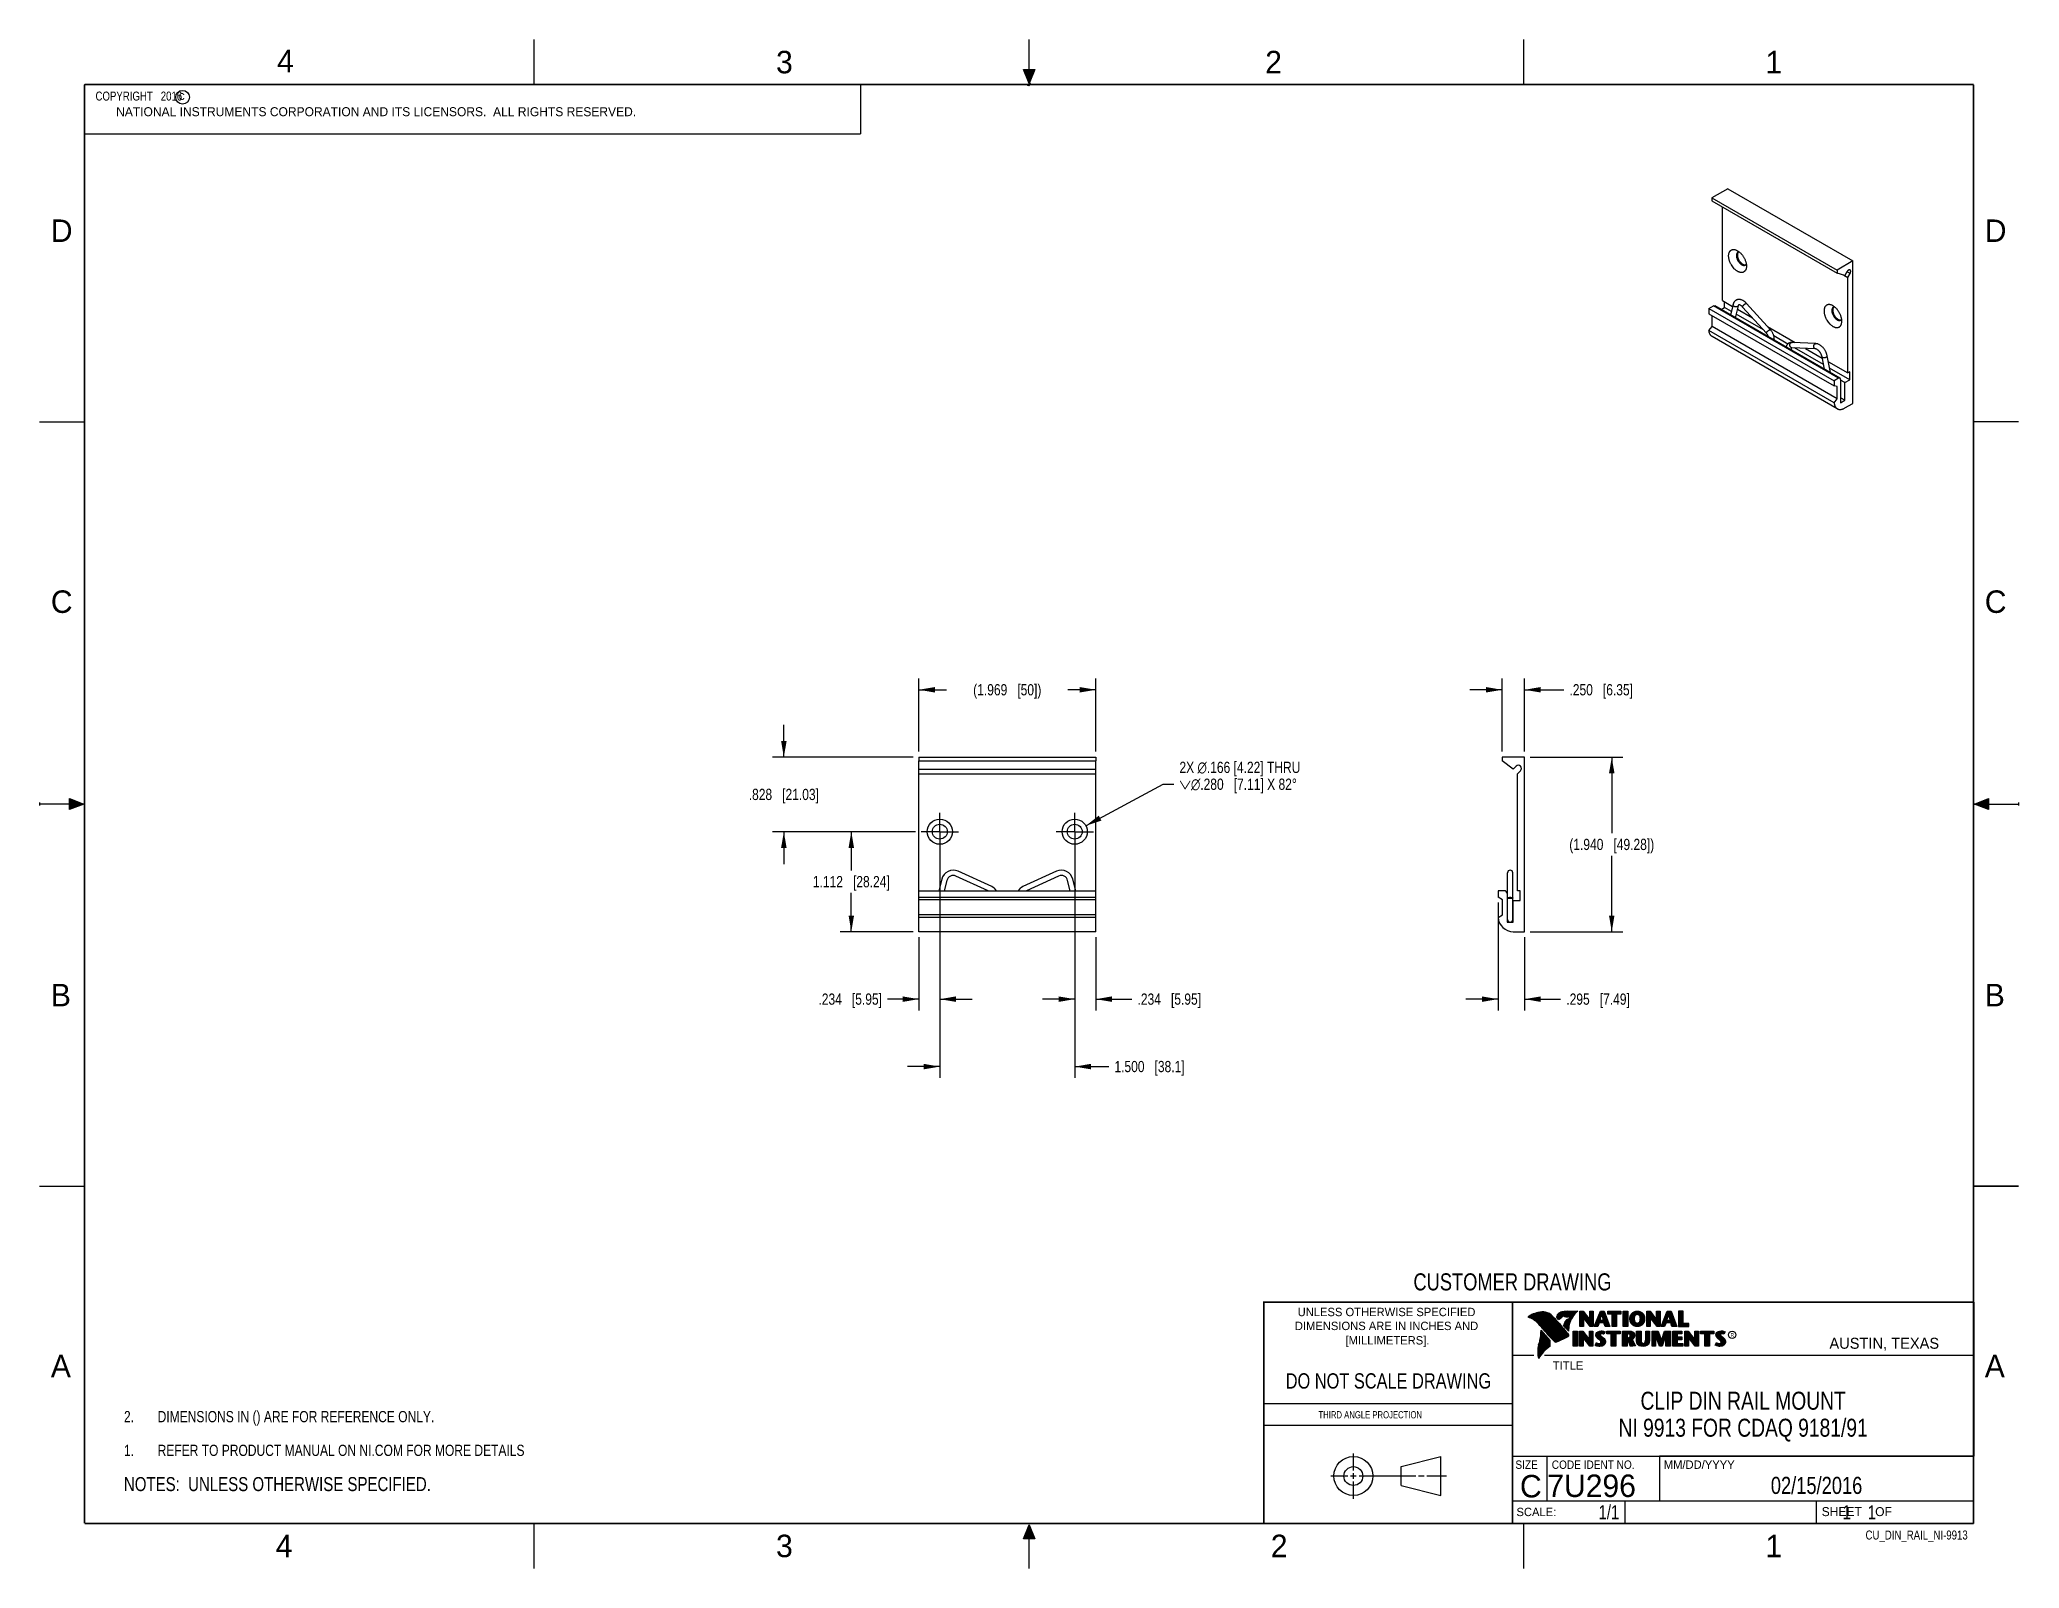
# Model space of a CAD drawing. Header units: inches. Extents: x 0 to 22, y 0 to 17.
import ezdxf

# ---------------------------------------------------------------- set-up
doc = ezdxf.new("R2010")
doc.units = ezdxf.units.IN
doc.header["$LTSCALE"] = 1.21
doc.header["$MEASUREMENT"] = 0
doc.linetypes.add('CENTER', pattern=[0.6, 0.375, -0.075, 0.075, -0.075])
doc.layers.get('0').update_dxf_attribs({"linetype": 'CONTINUOUS'})
for name, color, linetype in [('02___PRT_ALL_AXES', 7, 'CONTINUOUS'), ('DETAIL', 7, 'CONTINUOUS'), ('DIMENSIONS', 7, 'CONTINUOUS'), ('NOTE', 7, 'CONTINUOUS')]:
    doc.layers.add(name, color=color, linetype=linetype)
doc.styles.get("Standard").update_dxf_attribs({"font": 'txt', "width": 0.8})
doc.styles.add('TEXTSTYLE_2', font='txt')
doc.styles.add('TEXTSTYLE_3', font='txt', dxfattribs={"width": 0.9})
doc.dimstyles.new('DIMSTYLE_1', dxfattribs={"dimtxt": 0.125, "dimasz": 0.18, "dimexe": 0.125, "dimexo": 0.0625, "dimgap": 0.0625, "dimtad": 0, "dimtih": 1, "dimtoh": 1, "dimdec": 3, "dimzin": 4, "dimdsep": 46, "dimtxsty": 'STANDARD', "dimblk": '_FILLED', "dimblk1": '_FILLED', "dimblk2": '_FILLED', "dimcen": 0.09, "dimadec": 0, "dimazin": 0, "dimtp": 0.001, "dimtm": 0.001, "dimtfac": 1, "dimtdec": 3, "dimtofl": 0, "dimtmove": 0, "dimatfit": 3, "dimldrblk": '_FILLED', "dimfxl": 1, "dimtolj": 1, "dimtzin": 4, "dimarcsym": 0})
doc.dimstyles.new('DIMSTYLE_2', dxfattribs={"dimtxt": 0.125, "dimasz": 0.18, "dimexe": 0.125, "dimexo": 0.0625, "dimgap": 0.09, "dimtad": 0, "dimtih": 1, "dimtoh": 1, "dimdec": 3, "dimzin": 4, "dimdsep": 46, "dimtxsty": 'STANDARD', "dimblk": '_FILLED', "dimblk1": '_FILLED', "dimblk2": '_FILLED', "dimcen": 0.09, "dimadec": 0, "dimazin": 0, "dimtp": 0.001, "dimtm": 0.001, "dimtfac": 1, "dimtdec": 3, "dimtmove": 0, "dimatfit": 2, "dimldrblk": '_FILLED', "dimfxl": 1, "dimtolj": 1, "dimtzin": 4, "dimarcsym": 0})

msp = doc.modelspace()

# ---------------------------------------------------------------- texts
at = {"color": 2, "linetype": 'CONTINUOUS', "line_spacing_factor": 0.9}
for s, insert, char_height, width, attachment_point, style in [('4', (2.64, 16.8869), 0.25, 0.25, 1, 'TEXTSTYLE_2'), ('3', (8.1875, 16.875), 0.25, 0.25, 1, 'TEXTSTYLE_2'), ('2', (13.625, 16.875), 0.25, 0.25, 1, 'TEXTSTYLE_2'), ('1', (19.1875, 16.875), 0.25, 0.25, 1, 'TEXTSTYLE_2'), ('c', (1.5463, 16.428), 0.1, 0.1, 1, 'TEXTSTYLE_2'), ('NATIONAL INSTRUMENTS CORPORATION AND ITS LICENSORS.  ALL RIGHTS RESERVED.', (0.851, 16.2482), 0.1, 7.3, 1, 'TEXTSTYLE_2'), ('D', (0.125, 15), 0.25, 0.25, 1, 'TEXTSTYLE_2'), ('D', (21.625, 15), 0.25, 0.25, 1, 'TEXTSTYLE_2'), ('C', (0.125, 10.875), 0.25, 0.25, 1, 'TEXTSTYLE_2'), ('C', (21.625, 10.875), 0.25, 0.25, 1, 'TEXTSTYLE_2'), ('B', (0.125, 6.5), 0.25, 0.25, 1, 'TEXTSTYLE_2'), ('B', (21.625, 6.5), 0.25, 0.25, 1, 'TEXTSTYLE_2'), ('UNLESS OTHERWISE SPECIFIED', (14.9742, 2.8979), 0.093, 2.418, 2, 'TEXTSTYLE_2'), ('DIMENSIONS ARE IN INCHES AND', (14.9742, 2.7431), 0.093, 2.604, 2, 'TEXTSTYLE_2'), ('[MILLIMETERS].', (14.9844, 2.5829), 0.093, 1.302, 2, 'TEXTSTYLE_2'), ('R', (18.7972, 2.6166), 0.0418, 0.041753, 1, 'TEXTSTYLE_2'), ('AUSTIN, TEXAS', (19.898, 2.5642), 0.121576, 1.580488, 1, 'TEXTSTYLE_2'), ('A', (0.125, 2.375), 0.25, 0.25, 1, 'TEXTSTYLE_2'), ('TITLE', (16.8235, 2.303), 0.093, 0.465, 1, 'TEXTSTYLE_2'), ('A', (21.625, 2.375), 0.25, 0.25, 1, 'TEXTSTYLE_2'), ('SIZE', (16.407, 1.2002), 0.093, 0.3348, 1, 'TEXTSTYLE_3'), ('CODE IDENT NO.', (16.8114, 1.2002), 0.093, 1.1718, 1, 'TEXTSTYLE_3'), ('MM/DD/YYYY', (18.0565, 1.2002), 0.093, 0.93, 1, 'TEXTSTYLE_2'), ('SCALE:', (16.4187, 0.6745), 0.093, 0.558, 1, 'TEXTSTYLE_2'), ('SHEET    OF', (19.8121, 0.6815), 0.1, 1.1, 1, 'TEXTSTYLE_2'), ('4', (2.625, 0.375), 0.25, 0.25, 1, 'TEXTSTYLE_2'), ('3', (8.1875, 0.375), 0.25, 0.25, 1, 'TEXTSTYLE_2'), ('2', (13.6875, 0.375), 0.25, 0.25, 1, 'TEXTSTYLE_2'), ('1', (19.1875, 0.375), 0.25, 0.25, 1, 'TEXTSTYLE_2')]:
    msp.add_mtext(s, dxfattribs=dict(at, insert=insert, char_height=char_height, width=width, attachment_point=attachment_point, style=style))
at = {"color": 7, "linetype": 'CONTINUOUS', "attachment_point": 2, "line_spacing_factor": 0.9}
for s, insert, char_height, width in [('CUSTOMER DRAWING', (16.3742, 3.2811), 0.19, 2.432), ('DO NOT SCALE DRAWING', (14.9953, 2.1698), 0.17, 2.72)]:
    msp.add_mtext(s, dxfattribs=dict(at, insert=insert, char_height=char_height, width=width))
at = {"color": 2, "linetype": 'CONTINUOUS', "insert": (14.2178, 1.7486), "char_height": 0.08, "width": 1.408, "attachment_point": 1, "line_spacing_factor": 0.9}
msp.add_mtext('THIRD ANGLE PROJECTION', dxfattribs=at)
at = {"color": 7, "linetype": 'CONTINUOUS', "char_height": 0.25, "line_spacing_factor": 0.9, "style": 'TEXTSTYLE_2'}
for s, insert, width, attachment_point in [('C', (16.5785, 1.0393), 0.25, 2), ('7U296', (16.7614, 1.0441), 1.25, 1)]:
    msp.add_mtext(s, dxfattribs=dict(at, insert=insert, width=width, attachment_point=attachment_point))
at = {"layer": 'DETAIL', "color": 2, "linetype": 'CONTINUOUS', "char_height": 0.1, "line_spacing_factor": 0.9}
for s, insert, width, attachment_point in [('  COPYRIGHT   2016', (0.5624, 16.4219), 1.44, 1), ('CU_DIN_RAIL_NI-9913', (21.4352, 0.4213), 1.52, 3)]:
    msp.add_mtext(s, dxfattribs=dict(at, insert=insert, width=width, attachment_point=attachment_point))
at = {"layer": 'DETAIL', "color": 7, "linetype": 'CONTINUOUS', "char_height": 0.15625, "line_spacing_factor": 0.9}
for s, insert, width, attachment_point in [('1/1', (17.5623, 0.7032), 0.375, 3), ('     1    1', (19.8125, 0.7031), 1.375, 1)]:
    msp.add_mtext(s, dxfattribs=dict(at, insert=insert, width=width, attachment_point=attachment_point))
at = {"layer": 'NOTE', "color": 7, "linetype": 'CONTINUOUS', "attachment_point": 2, "line_spacing_factor": 0.9}
for s, insert, char_height, width in [('CLIP DIN RAIL MOUNT\\PNI 9913 FOR CDAQ 9181/91', (18.9387, 1.9646), 0.2, 3.84), ('02/15/2016 ', (19.755, 1.0181), 0.19, 1.672)]:
    msp.add_mtext(s, dxfattribs=dict(at, insert=insert, char_height=char_height, width=width))

# ---------------------------------------------------------------- blocks, each defined once
blk = doc.blocks.new('CUSTOM_NOTE_BL0', base_point=(3.625, 1.312))
at = {"color": 2, "linetype": 'CONTINUOUS', "width": 0.8}
for s, p in [('1.', (0.938, 1.25)), ('REFER TO PRODUCT MANUAL ON NI.COM FOR MORE DETAILS', (1.312, 1.25))]:
    blk.add_text(s, height=0.125, dxfattribs=at).set_placement(p)
blk = doc.blocks.new('_FILLED')
at = {"color": 0, "linetype": 'BYBLOCK'}
blk.add_solid([(0, 0), (-1, 0.17), (-1, -0.17)], dxfattribs=at)
blk = doc.blocks.new('*D0')
at = {"layer": 'DIMENSIONS', "color": 2, "linetype": 'CONTINUOUS'}
for p, q in [((16.571, 9.02), (17.603, 9.02)), ((17.478, 9.02), (17.478, 8.175)), ((17.478, 7.08), (17.478, 7.925)), ((16.571, 7.08), (17.603, 7.08))]:
    blk.add_line(p, q, dxfattribs=at)
at = {"layer": 'DIMENSIONS', "color": 2, "linetype": 'CONTINUOUS', "xscale": 0.18, "yscale": 0.18, "zscale": 0.18}
for p, rotation in [((17.478, 9.02), 90), ((17.478, 7.08), 270)]:
    blk.add_blockref('_FILLED', p, dxfattribs=dict(at, rotation=rotation))
at = {"layer": 'DIMENSIONS', "color": 2, "linetype": 'CONTINUOUS', "insert": (17.478, 8.113), "char_height": 0.125, "width": 1.525, "attachment_point": 2, "line_spacing_factor": 0.9}
blk.add_mtext('(1.940{\\Ftxt.shx;\\W1.000000;\\H0.125000; }[49.28])', dxfattribs=at)
blk = doc.blocks.new('*D1')
at = {"layer": 'DIMENSIONS', "color": 2, "linetype": 'CONTINUOUS'}
for p, q in [((16.259, 9.77), (15.899, 9.77)), ((16.259, 9.083), (16.259, 9.895)), ((16.509, 9.083), (16.509, 9.895)), ((16.509, 9.77), (16.945, 9.77))]:
    blk.add_line(p, q, dxfattribs=at)
at = {"layer": 'DIMENSIONS', "color": 2, "linetype": 'CONTINUOUS', "xscale": 0.18, "yscale": 0.18, "zscale": 0.18}
blk.add_blockref('_FILLED', (16.259, 9.77), dxfattribs=at)
at = {"layer": 'DIMENSIONS', "color": 2, "linetype": 'CONTINUOUS', "xscale": 0.18, "yscale": 0.18, "zscale": 0.18, "rotation": 180}
blk.add_blockref('_FILLED', (16.509, 9.77), dxfattribs=at)
at = {"layer": 'DIMENSIONS', "color": 2, "linetype": 'CONTINUOUS', "insert": (17.008, 9.833), "char_height": 0.125, "width": 1.125, "attachment_point": 1, "line_spacing_factor": 0.9}
blk.add_mtext('.250{\\Ftxt.shx;\\W1.000000;\\H0.125000; }[6.35]', dxfattribs=at)
blk = doc.blocks.new('*D2')
at = {"layer": 'DIMENSIONS', "color": 2, "linetype": 'CONTINUOUS'}
for p, q in [((16.214, 7.403), (16.214, 6.205)), ((16.509, 7.018), (16.509, 6.205)), ((16.214, 6.33), (15.854, 6.33)), ((16.509, 6.33), (16.91, 6.33))]:
    blk.add_line(p, q, dxfattribs=at)
at = {"layer": 'DIMENSIONS', "color": 2, "linetype": 'CONTINUOUS', "xscale": 0.18, "yscale": 0.18, "zscale": 0.18}
blk.add_blockref('_FILLED', (16.214, 6.33), dxfattribs=at)
at = {"layer": 'DIMENSIONS', "color": 2, "linetype": 'CONTINUOUS', "xscale": 0.18, "yscale": 0.18, "zscale": 0.18, "rotation": 180}
blk.add_blockref('_FILLED', (16.509, 6.33), dxfattribs=at)
at = {"layer": 'DIMENSIONS', "color": 2, "linetype": 'CONTINUOUS', "insert": (16.973, 6.393), "char_height": 0.125, "width": 1.125, "attachment_point": 1, "line_spacing_factor": 0.9}
blk.add_mtext('.295{\\Ftxt.shx;\\W1.000000;\\H0.125000; }[7.49]', dxfattribs=at)
blk = doc.blocks.new('*D3')
at = {"layer": 'DIMENSIONS', "color": 2, "linetype": 'CONTINUOUS'}
for p, q in [((10.008, 8.13), (10.008, 5.455)), ((11.508, 8.13), (11.508, 5.455)), ((10.008, 5.58), (9.648, 5.58)), ((11.508, 5.58), (11.887, 5.58))]:
    blk.add_line(p, q, dxfattribs=at)
at = {"layer": 'DIMENSIONS', "color": 2, "linetype": 'CONTINUOUS', "xscale": 0.18, "yscale": 0.18, "zscale": 0.18}
blk.add_blockref('_FILLED', (10.008, 5.58), dxfattribs=at)
at = {"layer": 'DIMENSIONS', "color": 2, "linetype": 'CONTINUOUS', "xscale": 0.18, "yscale": 0.18, "zscale": 0.18, "rotation": 180}
blk.add_blockref('_FILLED', (11.508, 5.58), dxfattribs=at)
at = {"layer": 'DIMENSIONS', "color": 2, "linetype": 'CONTINUOUS', "insert": (11.949, 5.643), "char_height": 0.125, "width": 1.225, "attachment_point": 1, "line_spacing_factor": 0.9}
blk.add_mtext('1.500{\\Ftxt.shx;\\W1.000000;\\H0.125000; }[38.1]', dxfattribs=at)
blk = doc.blocks.new('*D4')
at = {"layer": 'DIMENSIONS', "color": 2, "linetype": 'CONTINUOUS'}
for p, q in [((9.774, 9.083), (9.774, 9.895)), ((9.774, 9.77), (10.083, 9.77)), ((11.742, 9.77), (11.433, 9.77)), ((11.742, 9.083), (11.742, 9.895))]:
    blk.add_line(p, q, dxfattribs=at)
at = {"layer": 'DIMENSIONS', "color": 2, "linetype": 'CONTINUOUS', "xscale": 0.18, "yscale": 0.18, "zscale": 0.18, "rotation": 180}
blk.add_blockref('_FILLED', (9.774, 9.77), dxfattribs=at)
at = {"layer": 'DIMENSIONS', "color": 2, "linetype": 'CONTINUOUS', "xscale": 0.18, "yscale": 0.18, "zscale": 0.18}
blk.add_blockref('_FILLED', (11.742, 9.77), dxfattribs=at)
at = {"layer": 'DIMENSIONS', "color": 2, "linetype": 'CONTINUOUS', "insert": (10.758, 9.833), "char_height": 0.125, "width": 1.225, "attachment_point": 2, "line_spacing_factor": 0.9}
blk.add_mtext('(1.969{\\Ftxt.shx;\\W1.000000;\\H0.125000; }[50])', dxfattribs=at)
blk = doc.blocks.new('*D5')
at = {"layer": 'DIMENSIONS', "color": 2, "linetype": 'CONTINUOUS'}
for p, q in [((8.274, 9.02), (8.274, 9.38)), ((9.711, 9.02), (8.149, 9.02)), ((9.737, 8.192), (8.149, 8.192)), ((8.274, 8.192), (8.274, 7.832))]:
    blk.add_line(p, q, dxfattribs=at)
at = {"layer": 'DIMENSIONS', "color": 2, "linetype": 'CONTINUOUS', "xscale": 0.18, "yscale": 0.18, "zscale": 0.18}
for p, rotation in [((8.274, 9.02), 270), ((8.274, 8.192), 90)]:
    blk.add_blockref('_FILLED', p, dxfattribs=dict(at, rotation=rotation))
at = {"layer": 'DIMENSIONS', "color": 2, "linetype": 'CONTINUOUS', "insert": (8.274, 8.669), "char_height": 0.125, "width": 1.225, "attachment_point": 2, "line_spacing_factor": 0.9}
blk.add_mtext('.828{\\Ftxt.shx;\\W1.000000;\\H0.125000; }[21.03]', dxfattribs=at)
blk = doc.blocks.new('*D6')
at = {"layer": 'DIMENSIONS', "color": 2, "linetype": 'CONTINUOUS'}
for p, q in [((9.737, 8.192), (8.899, 8.192)), ((9.024, 8.192), (9.024, 7.761)), ((9.024, 7.08), (9.024, 7.511)), ((9.711, 7.08), (8.899, 7.08))]:
    blk.add_line(p, q, dxfattribs=at)
at = {"layer": 'DIMENSIONS', "color": 2, "linetype": 'CONTINUOUS', "xscale": 0.18, "yscale": 0.18, "zscale": 0.18}
for p, rotation in [((9.024, 8.192), 90), ((9.024, 7.08), 270)]:
    blk.add_blockref('_FILLED', p, dxfattribs=dict(at, rotation=rotation))
at = {"layer": 'DIMENSIONS', "color": 2, "linetype": 'CONTINUOUS', "insert": (9.024, 7.699), "char_height": 0.125, "width": 1.325, "attachment_point": 2, "line_spacing_factor": 0.9}
blk.add_mtext('1.112{\\Ftxt.shx;\\W1.000000;\\H0.125000; }[28.24]', dxfattribs=at)
blk = doc.blocks.new('*D7')
at = {"layer": 'DIMENSIONS', "color": 2, "linetype": 'CONTINUOUS'}
for p, q in [((10.008, 7.922), (10.008, 6.205)), ((9.774, 7.018), (9.774, 6.205)), ((9.774, 6.33), (9.428, 6.33)), ((10.008, 6.33), (10.368, 6.33))]:
    blk.add_line(p, q, dxfattribs=at)
at = {"layer": 'DIMENSIONS', "color": 2, "linetype": 'CONTINUOUS', "xscale": 0.18, "yscale": 0.18, "zscale": 0.18}
blk.add_blockref('_FILLED', (9.774, 6.33), dxfattribs=at)
at = {"layer": 'DIMENSIONS', "color": 2, "linetype": 'CONTINUOUS', "xscale": 0.18, "yscale": 0.18, "zscale": 0.18, "rotation": 180}
blk.add_blockref('_FILLED', (10.008, 6.33), dxfattribs=at)
at = {"layer": 'DIMENSIONS', "color": 2, "linetype": 'CONTINUOUS', "insert": (9.365, 6.393), "char_height": 0.125, "width": 1.125, "attachment_point": 3, "line_spacing_factor": 0.9}
blk.add_mtext('.234{\\Ftxt.shx;\\W1.000000;\\H0.125000; }[5.95]', dxfattribs=at)
blk = doc.blocks.new('*D8')
at = {"layer": 'DIMENSIONS', "color": 2, "linetype": 'CONTINUOUS'}
for p, q in [((11.508, 7.922), (11.508, 6.205)), ((11.742, 7.018), (11.742, 6.205)), ((11.508, 6.33), (11.148, 6.33)), ((11.742, 6.33), (12.144, 6.33))]:
    blk.add_line(p, q, dxfattribs=at)
at = {"layer": 'DIMENSIONS', "color": 2, "linetype": 'CONTINUOUS', "xscale": 0.18, "yscale": 0.18, "zscale": 0.18}
blk.add_blockref('_FILLED', (11.508, 6.33), dxfattribs=at)
at = {"layer": 'DIMENSIONS', "color": 2, "linetype": 'CONTINUOUS', "xscale": 0.18, "yscale": 0.18, "zscale": 0.18, "rotation": 180}
blk.add_blockref('_FILLED', (11.742, 6.33), dxfattribs=at)
at = {"layer": 'DIMENSIONS', "color": 2, "linetype": 'CONTINUOUS', "insert": (12.206, 6.393), "char_height": 0.125, "width": 1.125, "attachment_point": 1, "line_spacing_factor": 0.9}
blk.add_mtext('.234{\\Ftxt.shx;\\W1.000000;\\H0.125000; }[5.95]', dxfattribs=at)
blk = doc.blocks.new('*D9')
at = {"layer": 'DIMENSIONS', "color": 2, "linetype": 'CONTINUOUS'}
for p, q in [((11.631, 8.258), (12.492, 8.72)), ((12.492, 8.72), (12.61, 8.72))]:
    blk.add_line(p, q, dxfattribs=at)
at = {"layer": 'DIMENSIONS', "color": 2, "linetype": 'CONTINUOUS', "xscale": 0.18, "yscale": 0.18, "zscale": 0.18, "rotation": 208.1924633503}
blk.add_blockref('_FILLED', (11.631, 8.258), dxfattribs=at)
at = {"layer": 'DIMENSIONS', "color": 2, "linetype": 'CONTINUOUS', "insert": (12.672, 8.97), "char_height": 0.125, "width": 2.17708, "attachment_point": 1, "line_spacing_factor": 0.9}
blk.add_mtext('2X \\Fgdt;{\\Fgdt;n}\\Ftxt;.166 [4.22] THRU\\P\\Fgdt;{\\Fgdt;w}{\\Fgdt;n}\\Ftxt;.280{\\Ftxt.shx;\\W1.000000;\\H0.125000; }[7.11] X 82\\Fgdt;{\\Fgdt;~}', dxfattribs=at)
blk = doc.blocks.new('NOTES_HEADER_BL1', base_point=(3.1215, 0.9375))
at = {"layer": 'DETAIL', "color": 2, "linetype": 'CONTINUOUS', "width": 0.8}
blk.add_text('NOTES:  UNLESS OTHERWISE SPECIFIED.', height=0.156, dxfattribs=at).set_placement((0.9375, 0.8595))
blk = doc.blocks.new('DIMS_REF_BL2', base_point=(3.125, 1.687))
at = {"layer": 'DETAIL', "color": 2, "linetype": 'CONTINUOUS', "width": 0.8}
for s, p in [('2.', (0.938, 1.625)), ('DIMENSIONS IN () ARE FOR REFERENCE ONLY.', (1.312, 1.625))]:
    blk.add_text(s, height=0.125, dxfattribs=at).set_placement(p)

# ---------------------------------------------------------------- dimensions: what is measured, and where the dimension line sits
at = {"layer": 'DIMENSIONS', "color": 2, "linetype": 'CONTINUOUS'}
dim = msp.add_linear_dim(base=(11.7421304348, 9.7703493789), p1=(9.7736304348, 9.0203493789), p2=(11.7421304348, 9.0203493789), text='(<>)', dimstyle='DIMSTYLE_1', dxfattribs=at)
dim.commit()
dim.dimension.update_dxf_attribs({"geometry": '*D4', "text_midpoint": (10.7578804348, 9.7703493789), "dimtype": 160})
for base, p1, p2, angle, picture, middle in [((16.2587, 9.7703), (16.5087, 9.0203), (16.2587, 9.0203), 180, '*D1', (17.5701, 9.7703)), ((8.2736, 8.1923), (9.7736, 9.0203), (9.7999, 8.1923), 270, '*D5', (8.2736, 8.6063)), ((9.0236, 7.0803), (9.7999, 8.1923), (9.7736, 7.0803), 270, '*D6', (9.0236, 7.6363)), ((10.0079, 5.5803), (11.5079, 8.1923), (10.0079, 8.1923), 180, '*D3', (12.5617, 5.5803)), ((9.7736, 6.3303), (10.0079, 7.9843), (9.7736, 7.0803), 180, '*D7', (8.803, 6.3303))]:
    dim = msp.add_linear_dim(base=base, p1=p1, p2=p2, angle=angle, dimstyle='DIMSTYLE_1', dxfattribs=at)
    dim.commit()
    dim.dimension.update_dxf_attribs({"geometry": picture, "text_midpoint": middle, "dimtype": 160})
dim = msp.add_diameter_dim_2p(p1=(11.6313, 8.2585), p2=(11.3845, 8.1262), text='2X %%c.166 [4.22] THRU\\P{\\Fgdt;w}%%c<> X 82%%d', dimstyle='DIMSTYLE_2', override={"dimpost": '<>'}, dxfattribs=at)
dim.commit()
dim.dimension.update_dxf_attribs({"geometry": '*D9', "text_midpoint": (13.7607, 8.8137), "dimtype": 163})
dim = msp.add_linear_dim(base=(17.4781, 7.0803), p1=(16.5087, 9.0203), p2=(16.5087, 7.0803), angle=270, text='(<>)', dimstyle='DIMSTYLE_1', dxfattribs=at)
dim.commit()
dim.dimension.update_dxf_attribs({"geometry": '*D0', "text_midpoint": (17.4781, 8.0503), "dimtype": 160})
for base, p1, p2, picture, middle in [((11.7421, 6.3303), (11.5079, 7.9843), (11.7421, 7.0803), '*D8', (12.7687, 6.3303)), ((16.5087, 6.3303), (16.2137, 7.4653), (16.5087, 7.0803), '*D2', (17.5354, 6.3303))]:
    dim = msp.add_linear_dim(base=base, p1=p1, p2=p2, dimstyle='DIMSTYLE_1', dxfattribs=at)
    dim.commit()
    dim.dimension.update_dxf_attribs({"geometry": picture, "text_midpoint": middle, "dimtype": 160})

# ---------------------------------------------------------------- hatches: boundary and pattern name
at = {"linetype": 'CONTINUOUS'}
for points in [[(11, 16.51), (10.9375, 16.6663), (11.0625, 16.6663)], [(0.3337, 8.5625), (0.49, 8.5), (0.3337, 8.4375)], [(21.6663, 8.5625), (21.6663, 8.4375), (21.51, 8.5)], [(10.9375, 0.3287), (11, 0.485), (11.0625, 0.3287)]]:
    msp.add_hatch(color=2, dxfattribs=at).paths.add_polyline_path(points)

# ---------------------------------------------------------------- linework, layer by layer
at = {"color": 2, "linetype": 'CONTINUOUS'}
for p, q in [((5.5, 16.5), (5.5, 17)), ((11, 16.485), (11, 17)), ((16.5, 16.5), (16.5, 17)), ((11, 16.51), (10.9375, 16.6663)), ((10.9375, 16.6663), (11.0625, 16.6663)), ((11.015, 16.515), (10.985, 16.485)), ((10.985, 16.485), (11, 16.515)), ((11.0625, 16.6663), (11, 16.51)), ((11, 16.485), (11.015, 16.515)), ((0.4999, 16.5), (9.1249, 16.5)), ((0.4999, 16.5), (0.4999, 15.9531)), ((9.1249, 16.5), (9.1249, 15.9531)), ((0.4999, 15.9531), (9.1249, 15.9531)), ((0, 12.75), (0.5, 12.75)), ((22, 12.75), (21.5, 12.75)), ((0, 8.515), (0, 8.485)), ((0.49, 8.5), (0, 8.5)), ((0.3337, 8.4375), (0.3337, 8.5625)), ((0.3337, 8.5625), (0.49, 8.5)), ((0.49, 8.5), (0.3337, 8.4375)), ((21.51, 8.5), (21.6663, 8.5625)), ((21.51, 8.5), (22, 8.5)), ((21.6663, 8.4375), (21.51, 8.5)), ((21.6663, 8.5625), (21.6663, 8.4375)), ((22, 8.515), (22, 8.485)), ((0, 4.25), (0.5, 4.25)), ((16.3737, 2.9596), (21.5037, 2.9596)), ((16.3737, 2.9596), (16.3737, 1.2496)), ((16.375, 2.96), (21.5, 2.96)), ((21.5037, 2.9596), (21.5037, 1.2496)), ((16.5578, 2.796), (16.5578, 2.7989)), ((16.5646, 2.7936), (16.5646, 2.8033)), ((16.5714, 2.7909), (16.5714, 2.8075)), ((16.5782, 2.788), (16.5782, 2.8116)), ((16.5851, 2.7849), (16.5851, 2.8154)), ((16.5919, 2.7815), (16.5919, 2.819)), ((16.5987, 2.7778), (16.5987, 2.8221)), ((16.6055, 2.7738), (16.6055, 2.8249)), ((16.6124, 2.7696), (16.6124, 2.8276)), ((16.6192, 2.765), (16.6192, 2.8301)), ((16.626, 2.7601), (16.626, 2.8325)), ((16.6329, 2.7549), (16.6329, 2.8347)), ((16.6397, 2.7492), (16.6397, 2.8367)), ((16.6465, 2.7431), (16.6465, 2.8386)), ((16.6533, 2.7366), (16.6533, 2.8403)), ((16.6602, 2.7295), (16.6602, 2.8419)), ((16.667, 2.7221), (16.667, 2.8435)), ((16.6738, 2.7146), (16.6738, 2.8449)), ((16.6806, 2.707), (16.6806, 2.8459)), ((16.6875, 2.6995), (16.6875, 2.8467)), ((16.7939, 2.533), (16.6919, 2.6489)), ((16.6943, 2.6918), (16.6943, 2.8472)), ((16.7011, 2.6841), (16.7011, 2.8474)), ((16.708, 2.6764), (16.708, 2.8474)), ((16.7148, 2.6685), (16.7148, 2.847)), ((16.7216, 2.6607), (16.7216, 2.8465)), ((16.7284, 2.6527), (16.7284, 2.8456)), ((16.7353, 2.6447), (16.7353, 2.8445)), ((16.7421, 2.6366), (16.7421, 2.8431)), ((16.7489, 2.6285), (16.7489, 2.8417)), ((16.7557, 2.6204), (16.7557, 2.84)), ((16.7626, 2.6125), (16.7626, 2.8378)), ((16.7694, 2.6046), (16.7694, 2.8352)), ((16.7762, 2.5968), (16.7762, 2.8321)), ((16.7831, 2.5891), (16.7831, 2.8284)), ((16.7899, 2.5815), (16.7899, 2.8242)), ((16.7967, 2.5739), (16.7967, 2.8193)), ((16.8035, 2.5665), (16.8035, 2.8136)), ((16.8104, 2.5591), (16.8104, 2.807)), ((16.8172, 2.5519), (16.8172, 2.7996)), ((16.824, 2.5447), (16.824, 2.7924)), ((16.8308, 2.5375), (16.8308, 2.7853)), ((16.8377, 2.5314), (16.8377, 2.7781)), ((16.8445, 2.5262), (16.8445, 2.7709)), ((16.8513, 2.523), (16.8513, 2.7637)), ((16.8581, 2.5224), (16.8581, 2.7565)), ((16.8864, 2.7664), (16.8632, 2.7937)), ((16.865, 2.5241), (16.865, 2.7493)), ((16.8877, 2.7723), (16.8682, 2.7952)), ((16.8718, 2.791), (16.8718, 2.8085)), ((16.8718, 2.527), (16.8718, 2.7421)), ((16.8786, 2.783), (16.8786, 2.8206)), ((16.8786, 2.5298), (16.8786, 2.7348)), ((16.8855, 2.7749), (16.8855, 2.8281)), ((16.8855, 2.5327), (16.8855, 2.727)), ((16.8923, 2.7747), (16.8923, 2.8335)), ((16.8923, 2.5356), (16.8923, 2.7187)), ((16.8991, 2.7788), (16.8991, 2.8375)), ((16.8991, 2.5385), (16.8991, 2.7104)), ((16.9059, 2.7837), (16.9059, 2.8408)), ((16.9059, 2.5415), (16.9059, 2.7022)), ((16.9128, 2.7896), (16.9128, 2.8436)), ((16.9128, 2.5446), (16.9128, 2.6939)), ((16.9196, 2.7966), (16.9196, 2.8459)), ((16.9196, 2.5477), (16.9196, 2.6856)), ((16.9264, 2.8018), (16.9264, 2.8477)), ((16.9264, 2.5508), (16.9264, 2.6774)), ((16.9332, 2.8053), (16.9332, 2.849)), ((16.9332, 2.554), (16.9332, 2.6691)), ((16.9401, 2.8077), (16.9401, 2.8499)), ((16.9401, 2.5573), (16.9401, 2.6608)), ((16.9616, 2.6797), (16.9434, 2.7005)), ((16.9469, 2.8082), (16.9469, 2.8509)), ((16.9469, 2.5606), (16.9469, 2.6526)), ((16.9653, 2.6828), (16.9492, 2.7013)), ((16.9537, 2.8069), (16.9537, 2.8518)), ((16.9537, 2.696), (16.9537, 2.7109)), ((16.9537, 2.5639), (16.9537, 2.6443)), ((16.9606, 2.8048), (16.9606, 2.8525)), ((16.9606, 2.6882), (16.9606, 2.7266)), ((16.9674, 2.8034), (16.9674, 2.8531)), ((16.9674, 2.6802), (16.9674, 2.7444)), ((16.9742, 2.8027), (16.9742, 2.8536)), ((16.9742, 2.672), (16.9742, 2.7568)), ((16.981, 2.8023), (16.981, 2.854)), ((16.981, 2.664), (16.981, 2.7634)), ((16.9838, 2.8589), (17.0997, 2.8607)), ((16.9839, 2.8541), (17.087, 2.8557)), ((16.9879, 2.802), (16.9879, 2.8542)), ((16.9879, 2.6563), (16.9879, 2.7665)), ((16.999, 2.637), (16.9946, 2.6418)), ((16.9947, 2.8019), (16.9947, 2.8543)), ((16.9947, 2.6748), (16.9947, 2.7683)), ((17.0015, 2.8005), (17.0015, 2.8544)), ((17.0015, 2.7195), (17.0015, 2.7694)), ((17.0083, 2.7963), (17.0083, 2.8545)), ((17.0083, 2.7388), (17.0083, 2.7698)), ((17.0152, 2.755), (17.0152, 2.8546)), ((17.022, 2.7691), (17.022, 2.8547)), ((17.0288, 2.7817), (17.0288, 2.8548)), ((17.0357, 2.7931), (17.0357, 2.8549)), ((17.0425, 2.8035), (17.0425, 2.855)), ((17.0493, 2.8131), (17.0493, 2.8551)), ((17.0561, 2.822), (17.0561, 2.8552)), ((17.063, 2.8303), (17.063, 2.8553)), ((17.0698, 2.8381), (17.0698, 2.8554)), ((17.0766, 2.8454), (17.0766, 2.8555)), ((17.1243, 2.8592), (17.1609, 2.8592)), ((17.1243, 2.6915), (17.1243, 2.8592)), ((17.1637, 2.6915), (17.1243, 2.6915)), ((17.1291, 2.8543), (17.1585, 2.8543)), ((17.1291, 2.6963), (17.1291, 2.8543)), ((17.1589, 2.6963), (17.1291, 2.6963)), ((17.1381, 2.6963), (17.1381, 2.8543)), ((17.1447, 2.6963), (17.1447, 2.8543)), ((17.1514, 2.6963), (17.1514, 2.8543)), ((17.1589, 2.8042), (17.1581, 2.8543)), ((17.1585, 2.8543), (17.2383, 2.7492)), ((17.2418, 2.6963), (17.1589, 2.8042)), ((17.1589, 2.8042), (17.1589, 2.6963)), ((17.1609, 2.8592), (17.2334, 2.7636)), ((17.2395, 2.6915), (17.1637, 2.7899)), ((17.1637, 2.7899), (17.1637, 2.6915)), ((17.1648, 2.7965), (17.1648, 2.8461)), ((17.1714, 2.7879), (17.1714, 2.8373)), ((17.1781, 2.7792), (17.1781, 2.8285)), ((17.1848, 2.7705), (17.1848, 2.8197)), ((17.1915, 2.7618), (17.1915, 2.8109)), ((17.1981, 2.7531), (17.1981, 2.8021)), ((17.2048, 2.7445), (17.2048, 2.7933)), ((17.2115, 2.7358), (17.2115, 2.7845)), ((17.2182, 2.7271), (17.2182, 2.7757)), ((17.2248, 2.7184), (17.2248, 2.7669)), ((17.2315, 2.7098), (17.2315, 2.7581)), ((17.2334, 2.8592), (17.2732, 2.8592)), ((17.2334, 2.7636), (17.2334, 2.8592)), ((17.2382, 2.7011), (17.2383, 2.7492)), ((17.2383, 2.8543), (17.2684, 2.8543)), ((17.2383, 2.7492), (17.2383, 2.8543)), ((17.2732, 2.6915), (17.2395, 2.6915)), ((17.2684, 2.6963), (17.2418, 2.6963)), ((17.2449, 2.6963), (17.2449, 2.8543)), ((17.2515, 2.6963), (17.2515, 2.8543)), ((17.2582, 2.6963), (17.2582, 2.8543)), ((17.2649, 2.6963), (17.2649, 2.8543)), ((17.2684, 2.8543), (17.2684, 2.6963)), ((17.2732, 2.8592), (17.2732, 2.6915)), ((17.2831, 2.6915), (17.3516, 2.8591)), ((17.3228, 2.6915), (17.2831, 2.6915)), ((17.2903, 2.6964), (17.3548, 2.8542)), ((17.3195, 2.6964), (17.2903, 2.6964)), ((17.2983, 2.6964), (17.2983, 2.7158)), ((17.3049, 2.6964), (17.3049, 2.7322)), ((17.3116, 2.6964), (17.3116, 2.7485)), ((17.3183, 2.6964), (17.3183, 2.7648)), ((17.3356, 2.7364), (17.3195, 2.6964)), ((17.3388, 2.7316), (17.3228, 2.6915)), ((17.325, 2.7101), (17.325, 2.7812)), ((17.3316, 2.7267), (17.3316, 2.7975)), ((17.394, 2.7364), (17.3356, 2.7364)), ((17.3383, 2.7364), (17.3383, 2.8138)), ((17.3905, 2.7316), (17.3388, 2.7316)), ((17.3409, 2.7533), (17.3624, 2.8228)), ((17.389, 2.7533), (17.3409, 2.7533)), ((17.345, 2.7666), (17.345, 2.8302)), ((17.345, 2.7364), (17.345, 2.7533)), ((17.3475, 2.7581), (17.3659, 2.8179)), ((17.3827, 2.7581), (17.3475, 2.7581)), ((17.3516, 2.8591), (17.3938, 2.8591)), ((17.3517, 2.7882), (17.3517, 2.8465)), ((17.3517, 2.7364), (17.3517, 2.7533)), ((17.3548, 2.8542), (17.3905, 2.8542)), ((17.3583, 2.8098), (17.3583, 2.8542)), ((17.3583, 2.7364), (17.3583, 2.7533)), ((17.3624, 2.8228), (17.3701, 2.8228)), ((17.365, 2.8228), (17.365, 2.8542)), ((17.365, 2.7364), (17.365, 2.7533)), ((17.3659, 2.8179), (17.3664, 2.8179)), ((17.3664, 2.8179), (17.3827, 2.7581)), ((17.3701, 2.8228), (17.389, 2.7533)), ((17.3717, 2.817), (17.3717, 2.8542)), ((17.3717, 2.7364), (17.3717, 2.7533)), ((17.3784, 2.7925), (17.3784, 2.8542)), ((17.3784, 2.7364), (17.3784, 2.7533)), ((17.385, 2.7679), (17.385, 2.8542)), ((17.385, 2.7364), (17.385, 2.7533)), ((17.3905, 2.8542), (17.4504, 2.6964)), ((17.4039, 2.6915), (17.3905, 2.7316)), ((17.3917, 2.7364), (17.3917, 2.851)), ((17.3938, 2.8591), (17.4574, 2.6915)), ((17.4074, 2.6964), (17.394, 2.7364)), ((17.3984, 2.7232), (17.3984, 2.8334)), ((17.4574, 2.6915), (17.4039, 2.6915)), ((17.4051, 2.7034), (17.4051, 2.8158)), ((17.4504, 2.6964), (17.4074, 2.6964)), ((17.4118, 2.6964), (17.4118, 2.7982)), ((17.4184, 2.6964), (17.4184, 2.7806)), ((17.4251, 2.6964), (17.4251, 2.763)), ((17.4318, 2.6964), (17.4318, 2.7455)), ((17.4327, 2.8591), (17.5802, 2.8591)), ((17.4327, 2.8278), (17.4327, 2.8591)), ((17.481, 2.8278), (17.4327, 2.8278)), ((17.4375, 2.8542), (17.5753, 2.8542)), ((17.4375, 2.8327), (17.4375, 2.8542)), ((17.4859, 2.8327), (17.4375, 2.8327)), ((17.4385, 2.6964), (17.4385, 2.7279)), ((17.4451, 2.8327), (17.4451, 2.8542)), ((17.4451, 2.6964), (17.4451, 2.7103)), ((17.4518, 2.8327), (17.4518, 2.8542)), ((17.4585, 2.8327), (17.4585, 2.8542)), ((17.4652, 2.8327), (17.4652, 2.8542)), ((17.4718, 2.8327), (17.4718, 2.8542)), ((17.4785, 2.8327), (17.4785, 2.8542)), ((17.481, 2.6915), (17.481, 2.8278)), ((17.5318, 2.6915), (17.481, 2.6915)), ((17.4859, 2.8327), (17.4852, 2.8542)), ((17.4859, 2.6964), (17.4859, 2.8327)), ((17.5269, 2.6964), (17.4859, 2.6964)), ((17.4919, 2.6964), (17.4919, 2.8542)), ((17.4985, 2.6964), (17.4985, 2.8542)), ((17.5052, 2.6964), (17.5052, 2.8542)), ((17.5119, 2.6964), (17.5119, 2.8542)), ((17.5186, 2.6964), (17.5186, 2.8542)), ((17.5269, 2.8327), (17.5252, 2.8542)), ((17.5753, 2.8327), (17.5269, 2.8327)), ((17.5269, 2.8327), (17.5269, 2.6964)), ((17.5802, 2.8278), (17.5318, 2.8278)), ((17.5318, 2.8278), (17.5318, 2.6915)), ((17.5319, 2.8327), (17.5319, 2.8542)), ((17.5386, 2.8327), (17.5386, 2.8542)), ((17.5453, 2.8327), (17.5453, 2.8542)), ((17.5519, 2.8327), (17.5519, 2.8542)), ((17.5586, 2.8327), (17.5586, 2.8542)), ((17.5653, 2.8327), (17.5653, 2.8542)), ((17.572, 2.8327), (17.572, 2.8542)), ((17.5753, 2.8542), (17.5753, 2.8327)), ((17.5802, 2.8591), (17.5802, 2.8278)), ((17.6059, 2.8591), (17.6565, 2.8591)), ((17.6059, 2.6915), (17.6059, 2.8591)), ((17.6565, 2.6915), (17.6059, 2.6915)), ((17.6108, 2.8542), (17.6516, 2.8542)), ((17.6108, 2.6964), (17.6108, 2.8542)), ((17.6516, 2.6964), (17.6108, 2.6964)), ((17.6187, 2.6964), (17.6187, 2.8542)), ((17.6254, 2.6964), (17.6254, 2.8542)), ((17.632, 2.6964), (17.632, 2.8542)), ((17.6387, 2.6964), (17.6387, 2.8542)), ((17.6454, 2.6964), (17.6454, 2.8542)), ((17.6516, 2.8542), (17.6516, 2.6964)), ((17.6565, 2.8591), (17.6565, 2.6915)), ((17.6849, 2.7803), (17.6851, 2.7836)), ((17.6849, 2.7769), (17.6849, 2.7803)), ((17.6849, 2.7735), (17.6849, 2.7769)), ((17.6851, 2.7701), (17.6849, 2.7735)), ((17.6851, 2.7836), (17.6853, 2.7869)), ((17.6854, 2.7668), (17.6851, 2.7701)), ((17.6853, 2.7869), (17.6857, 2.7901)), ((17.6859, 2.7634), (17.6854, 2.7668)), ((17.6857, 2.7901), (17.6862, 2.7933)), ((17.6864, 2.76), (17.6859, 2.7634)), ((17.6862, 2.7933), (17.6868, 2.7964)), ((17.687, 2.7567), (17.6864, 2.76)), ((17.6868, 2.7964), (17.6876, 2.7995)), ((17.6878, 2.7535), (17.687, 2.7567)), ((17.6876, 2.7995), (17.6884, 2.8024)), ((17.6886, 2.7503), (17.6878, 2.7535)), ((17.6884, 2.8024), (17.6893, 2.8053)), ((17.6895, 2.7471), (17.6886, 2.7503)), ((17.6893, 2.8053), (17.6904, 2.8081)), ((17.6905, 2.7441), (17.6895, 2.7471)), ((17.6904, 2.8081), (17.6915, 2.8108)), ((17.6905, 2.7441), (17.6904, 2.8081)), ((17.6917, 2.7411), (17.6905, 2.7441)), ((17.6915, 2.8108), (17.6928, 2.8135)), ((17.6929, 2.7383), (17.6917, 2.7411)), ((17.6928, 2.8135), (17.6942, 2.8161)), ((17.6942, 2.7355), (17.6929, 2.7383)), ((17.6942, 2.8161), (17.6957, 2.8186)), ((17.6956, 2.7327), (17.6942, 2.7355)), ((17.6971, 2.7301), (17.6956, 2.7327)), ((17.6957, 2.8186), (17.6973, 2.8211)), ((17.6971, 2.7301), (17.6973, 2.8211)), ((17.6987, 2.7275), (17.6971, 2.7301)), ((17.6973, 2.8211), (17.699, 2.8236)), ((17.7003, 2.725), (17.6987, 2.7275)), ((17.699, 2.8236), (17.7008, 2.826)), ((17.7021, 2.7226), (17.7003, 2.725)), ((17.7008, 2.826), (17.7028, 2.8284)), ((17.704, 2.7203), (17.7021, 2.7226)), ((17.7028, 2.8284), (17.7048, 2.8307)), ((17.704, 2.7203), (17.7048, 2.8307)), ((17.706, 2.7181), (17.704, 2.7203)), ((17.7048, 2.8307), (17.707, 2.833)), ((17.708, 2.7159), (17.706, 2.7181)), ((17.707, 2.833), (17.7092, 2.8351)), ((17.7102, 2.7138), (17.708, 2.7159)), ((17.7092, 2.8351), (17.7114, 2.8372)), ((17.7102, 2.7138), (17.7114, 2.8372)), ((17.7124, 2.7119), (17.7102, 2.7138)), ((17.7114, 2.8372), (17.7138, 2.8392)), ((17.7147, 2.71), (17.7124, 2.7119)), ((17.7138, 2.8392), (17.7162, 2.841)), ((17.717, 2.7082), (17.7147, 2.71)), ((17.7162, 2.841), (17.7186, 2.8427)), ((17.717, 2.7082), (17.7186, 2.8427)), ((17.7195, 2.7066), (17.717, 2.7082)), ((17.7186, 2.8427), (17.721, 2.8444)), ((17.722, 2.705), (17.7195, 2.7066)), ((17.721, 2.8444), (17.7235, 2.8459)), ((17.7246, 2.7036), (17.722, 2.705)), ((17.7235, 2.8459), (17.7261, 2.8472)), ((17.7246, 2.7036), (17.7235, 2.8459)), ((17.7273, 2.7022), (17.7246, 2.7036)), ((17.7261, 2.8472), (17.7287, 2.8485)), ((17.7267, 2.7789), (17.7268, 2.7812)), ((17.7267, 2.7766), (17.7267, 2.7789)), ((17.7267, 2.7743), (17.7267, 2.7766)), ((17.7268, 2.772), (17.7267, 2.7743)), ((17.7268, 2.7812), (17.7269, 2.7835)), ((17.7269, 2.7696), (17.7268, 2.772)), ((17.7269, 2.7835), (17.727, 2.7857)), ((17.727, 2.7673), (17.7269, 2.7696)), ((17.727, 2.7857), (17.7272, 2.7879)), ((17.7272, 2.765), (17.727, 2.7673)), ((17.7272, 2.7879), (17.7274, 2.79)), ((17.7274, 2.7628), (17.7272, 2.765)), ((17.7301, 2.701), (17.7273, 2.7022)), ((17.7274, 2.79), (17.7276, 2.7921)), ((17.7277, 2.7606), (17.7274, 2.7628)), ((17.7276, 2.7921), (17.7279, 2.7941)), ((17.728, 2.7584), (17.7277, 2.7606)), ((17.7279, 2.7941), (17.7282, 2.7961)), ((17.7283, 2.7563), (17.728, 2.7584)), ((17.7282, 2.7961), (17.7286, 2.798)), ((17.7287, 2.7543), (17.7283, 2.7563)), ((17.7286, 2.798), (17.729, 2.7998)), ((17.7287, 2.8485), (17.7314, 2.8497)), ((17.7291, 2.7523), (17.7287, 2.7543)), ((17.729, 2.7998), (17.7294, 2.8016)), ((17.7295, 2.7503), (17.7291, 2.7523)), ((17.7294, 2.8016), (17.7299, 2.8034)), ((17.73, 2.7485), (17.7295, 2.7503)), ((17.7299, 2.8034), (17.7304, 2.8051)), ((17.7306, 2.7466), (17.73, 2.7485)), ((17.7301, 2.701), (17.7305, 2.7469)), ((17.733, 2.6999), (17.7301, 2.701)), ((17.7304, 2.8051), (17.7309, 2.8068)), ((17.7311, 2.7449), (17.7306, 2.7466)), ((17.7309, 2.8068), (17.7316, 2.8085)), ((17.731, 2.807), (17.7314, 2.8497)), ((17.7318, 2.7431), (17.7311, 2.7449)), ((17.7314, 2.8497), (17.7342, 2.8508)), ((17.7316, 2.8085), (17.7322, 2.8101)), ((17.7324, 2.7414), (17.7318, 2.7431)), ((17.7322, 2.8101), (17.7329, 2.8117)), ((17.7331, 2.7398), (17.7324, 2.7414)), ((17.7329, 2.8117), (17.7337, 2.8133)), ((17.736, 2.6989), (17.733, 2.6999)), ((17.7339, 2.7382), (17.7331, 2.7398)), ((17.7337, 2.8133), (17.7345, 2.8149)), ((17.7347, 2.7366), (17.7339, 2.7382)), ((17.7342, 2.8508), (17.737, 2.8517)), ((17.7345, 2.8149), (17.7354, 2.8164)), ((17.7355, 2.7351), (17.7347, 2.7366)), ((17.7354, 2.8164), (17.7364, 2.8178)), ((17.7365, 2.7337), (17.7355, 2.7351)), ((17.7391, 2.698), (17.736, 2.6989)), ((17.7364, 2.8178), (17.7374, 2.8192)), ((17.7374, 2.7323), (17.7365, 2.7337)), ((17.737, 2.8517), (17.7399, 2.8526)), ((17.7374, 2.8193), (17.737, 2.8517)), ((17.7374, 2.8192), (17.7384, 2.8206)), ((17.7385, 2.7309), (17.7374, 2.7323)), ((17.7384, 2.8206), (17.7395, 2.8218)), ((17.7388, 2.698), (17.7384, 2.7309)), ((17.7396, 2.7296), (17.7385, 2.7309)), ((17.7423, 2.6972), (17.7391, 2.698)), ((17.7395, 2.8218), (17.7407, 2.823)), ((17.7408, 2.7283), (17.7396, 2.7296)), ((17.7399, 2.8526), (17.7429, 2.8534)), ((17.7407, 2.823), (17.742, 2.8241)), ((17.742, 2.7272), (17.7408, 2.7283)), ((17.742, 2.8241), (17.7432, 2.8252)), ((17.7433, 2.7261), (17.742, 2.7272)), ((17.7456, 2.6966), (17.7423, 2.6972)), ((17.7429, 2.8534), (17.7459, 2.8541)), ((17.7432, 2.8252), (17.7446, 2.8261)), ((17.7446, 2.725), (17.7433, 2.7261)), ((17.7446, 2.8261), (17.746, 2.827)), ((17.746, 2.7241), (17.7446, 2.725)), ((17.7455, 2.8267), (17.7455, 2.854)), ((17.7455, 2.6966), (17.7455, 2.7244)), ((17.7489, 2.696), (17.7456, 2.6966)), ((17.7459, 2.8541), (17.749, 2.8546)), ((17.746, 2.827), (17.7474, 2.8278)), ((17.7475, 2.7232), (17.746, 2.7241)), ((17.7474, 2.8278), (17.7488, 2.8285)), ((17.749, 2.7224), (17.7475, 2.7232)), ((17.7488, 2.8285), (17.7503, 2.8291)), ((17.7523, 2.6956), (17.7489, 2.696)), ((17.749, 2.8546), (17.7522, 2.8551)), ((17.7506, 2.7217), (17.749, 2.7224)), ((17.7503, 2.8291), (17.7519, 2.8297)), ((17.7522, 2.7212), (17.7506, 2.7217)), ((17.7519, 2.8297), (17.7535, 2.8301)), ((17.7522, 2.8551), (17.7553, 2.8554)), ((17.7522, 2.8298), (17.7522, 2.8551)), ((17.7538, 2.7207), (17.7522, 2.7212)), ((17.7522, 2.6956), (17.7522, 2.7212)), ((17.7557, 2.6953), (17.7523, 2.6956)), ((17.7535, 2.8301), (17.7551, 2.8305)), ((17.7555, 2.7203), (17.7538, 2.7207)), ((17.7551, 2.8305), (17.7567, 2.8308)), ((17.7553, 2.8554), (17.7585, 2.8556)), ((17.7572, 2.72), (17.7555, 2.7203)), ((17.7591, 2.6952), (17.7557, 2.6953)), ((17.7567, 2.8308), (17.7584, 2.8311)), ((17.7589, 2.7198), (17.7572, 2.72)), ((17.7584, 2.8311), (17.7601, 2.8312)), ((17.7585, 2.8556), (17.7616, 2.8557)), ((17.7589, 2.8311), (17.7589, 2.8556)), ((17.7606, 2.7197), (17.7589, 2.7198)), ((17.7589, 2.6952), (17.7589, 2.7198)), ((17.7625, 2.6951), (17.7591, 2.6952)), ((17.7601, 2.8312), (17.7618, 2.8312)), ((17.7624, 2.7198), (17.7606, 2.7197)), ((17.7616, 2.8557), (17.7648, 2.8556)), ((17.7618, 2.8312), (17.7636, 2.8311)), ((17.7641, 2.7199), (17.7624, 2.7198)), ((17.7659, 2.6952), (17.7625, 2.6951)), ((17.7636, 2.8311), (17.7653, 2.831)), ((17.7658, 2.7201), (17.7641, 2.7199)), ((17.7648, 2.8556), (17.768, 2.8555)), ((17.7653, 2.831), (17.767, 2.8307)), ((17.7655, 2.6952), (17.7659, 2.7201)), ((17.7675, 2.7204), (17.7658, 2.7201)), ((17.7692, 2.6953), (17.7659, 2.6952)), ((17.767, 2.8307), (17.7686, 2.8304)), ((17.7692, 2.7208), (17.7675, 2.7204)), ((17.7676, 2.8306), (17.768, 2.8555)), ((17.768, 2.8555), (17.7711, 2.8552)), ((17.7686, 2.8304), (17.7703, 2.83)), ((17.7709, 2.7213), (17.7692, 2.7208)), ((17.7724, 2.6956), (17.7692, 2.6953)), ((17.7703, 2.83), (17.7719, 2.8295)), ((17.7725, 2.7218), (17.7709, 2.7213)), ((17.7711, 2.8552), (17.7742, 2.8548)), ((17.7719, 2.8295), (17.7734, 2.8289)), ((17.7722, 2.6956), (17.7725, 2.7218)), ((17.7756, 2.6961), (17.7724, 2.6956)), ((17.7741, 2.7224), (17.7725, 2.7218)), ((17.7734, 2.8289), (17.775, 2.8283)), ((17.7739, 2.8287), (17.7742, 2.8548)), ((17.7756, 2.7231), (17.7741, 2.7224)), ((17.7742, 2.8548), (17.7773, 2.8542)), ((17.775, 2.8283), (17.7764, 2.8276)), ((17.7771, 2.7238), (17.7756, 2.7231)), ((17.7788, 2.6966), (17.7756, 2.6961)), ((17.7764, 2.8276), (17.7778, 2.8268)), ((17.7785, 2.7246), (17.7771, 2.7238)), ((17.7773, 2.8542), (17.7804, 2.8536)), ((17.7778, 2.8268), (17.7792, 2.826)), ((17.7798, 2.7255), (17.7785, 2.7246)), ((17.7819, 2.6972), (17.7788, 2.6966)), ((17.7789, 2.6966), (17.7792, 2.7251)), ((17.7792, 2.826), (17.7805, 2.8251)), ((17.7811, 2.7265), (17.7798, 2.7255)), ((17.7801, 2.8254), (17.7804, 2.8536)), ((17.7804, 2.8536), (17.7834, 2.8528)), ((17.7805, 2.8251), (17.7817, 2.8242)), ((17.7824, 2.7276), (17.7811, 2.7265)), ((17.7817, 2.8242), (17.7829, 2.8232)), ((17.785, 2.698), (17.7819, 2.6972)), ((17.7835, 2.7287), (17.7824, 2.7276)), ((17.7829, 2.8232), (17.784, 2.8221)), ((17.7834, 2.8528), (17.7864, 2.8519)), ((17.7846, 2.7299), (17.7835, 2.7287)), ((17.784, 2.8221), (17.785, 2.821)), ((17.7857, 2.7312), (17.7846, 2.7299)), ((17.785, 2.821), (17.786, 2.8198)), ((17.788, 2.6989), (17.785, 2.698)), ((17.7867, 2.7326), (17.7857, 2.7312)), ((17.786, 2.8198), (17.7869, 2.8186)), ((17.7864, 2.8519), (17.7893, 2.8509)), ((17.7867, 2.8189), (17.7864, 2.8519)), ((17.7876, 2.734), (17.7867, 2.7326)), ((17.7869, 2.8186), (17.7878, 2.8173)), ((17.7884, 2.7354), (17.7876, 2.734)), ((17.788, 2.6989), (17.7876, 2.734)), ((17.7878, 2.8173), (17.7886, 2.816)), ((17.791, 2.7), (17.788, 2.6989)), ((17.7892, 2.7369), (17.7884, 2.7354)), ((17.7886, 2.816), (17.7894, 2.8146)), ((17.79, 2.7385), (17.7892, 2.7369)), ((17.7893, 2.8509), (17.7922, 2.8498)), ((17.7894, 2.8146), (17.7901, 2.8132)), ((17.7907, 2.7401), (17.79, 2.7385)), ((17.7901, 2.8132), (17.7908, 2.8116)), ((17.7914, 2.7417), (17.7907, 2.7401)), ((17.7908, 2.8116), (17.7914, 2.8101)), ((17.7939, 2.7012), (17.791, 2.7)), ((17.7914, 2.8101), (17.7921, 2.8084)), ((17.792, 2.7434), (17.7914, 2.7417)), ((17.7926, 2.7451), (17.792, 2.7434)), ((17.7921, 2.8084), (17.7927, 2.8067)), ((17.7922, 2.8498), (17.795, 2.8486)), ((17.7927, 2.8065), (17.7922, 2.8498)), ((17.7932, 2.7469), (17.7926, 2.7451)), ((17.7927, 2.8067), (17.7932, 2.8048)), ((17.7932, 2.8048), (17.7938, 2.8029)), ((17.7938, 2.7487), (17.7932, 2.7469)), ((17.7939, 2.7012), (17.7934, 2.7475)), ((17.7938, 2.8029), (17.7943, 2.801)), ((17.7943, 2.7506), (17.7938, 2.7487)), ((17.7968, 2.7025), (17.7939, 2.7012)), ((17.7943, 2.801), (17.7948, 2.799)), ((17.7947, 2.7525), (17.7943, 2.7506)), ((17.7952, 2.7545), (17.7947, 2.7525)), ((17.7948, 2.799), (17.7952, 2.7969)), ((17.795, 2.8486), (17.7977, 2.8472)), ((17.7952, 2.7969), (17.7956, 2.7947)), ((17.7956, 2.7565), (17.7952, 2.7545)), ((17.7956, 2.7947), (17.7959, 2.7925)), ((17.7959, 2.7586), (17.7956, 2.7565)), ((17.7959, 2.7925), (17.7962, 2.7903)), ((17.7962, 2.7608), (17.7959, 2.7586)), ((17.7962, 2.7903), (17.7964, 2.7881)), ((17.7965, 2.7629), (17.7962, 2.7608)), ((17.7964, 2.7881), (17.7966, 2.7858)), ((17.7967, 2.7652), (17.7965, 2.7629)), ((17.7966, 2.7858), (17.7968, 2.7835)), ((17.7968, 2.7674), (17.7967, 2.7652)), ((17.7968, 2.7835), (17.7969, 2.7812)), ((17.7969, 2.7697), (17.7968, 2.7674)), ((17.7995, 2.7039), (17.7968, 2.7025)), ((17.7969, 2.7812), (17.797, 2.7789)), ((17.797, 2.7719), (17.7969, 2.7697)), ((17.797, 2.7789), (17.797, 2.7765)), ((17.797, 2.7765), (17.797, 2.7742)), ((17.797, 2.7742), (17.797, 2.7719)), ((17.7977, 2.8472), (17.8004, 2.8458)), ((17.7995, 2.7039), (17.8004, 2.8458)), ((17.8023, 2.7054), (17.7995, 2.7039)), ((17.8004, 2.8458), (17.8031, 2.8443)), ((17.8049, 2.707), (17.8023, 2.7054)), ((17.8031, 2.8443), (17.8056, 2.8426)), ((17.8074, 2.7088), (17.8049, 2.707)), ((17.8056, 2.8426), (17.8081, 2.8409)), ((17.8074, 2.7088), (17.8081, 2.8409)), ((17.8098, 2.7106), (17.8074, 2.7088)), ((17.8081, 2.8409), (17.8105, 2.839)), ((17.8121, 2.7125), (17.8098, 2.7106)), ((17.8105, 2.839), (17.8128, 2.8371)), ((17.8143, 2.7145), (17.8121, 2.7125)), ((17.8128, 2.8371), (17.815, 2.8351)), ((17.8143, 2.7145), (17.8128, 2.8371)), ((17.8164, 2.7166), (17.8143, 2.7145)), ((17.815, 2.8351), (17.8171, 2.833)), ((17.8184, 2.7188), (17.8164, 2.7166)), ((17.8171, 2.833), (17.8192, 2.8308)), ((17.8203, 2.721), (17.8184, 2.7188)), ((17.8192, 2.8308), (17.8211, 2.8285)), ((17.8203, 2.721), (17.8211, 2.8285)), ((17.8221, 2.7234), (17.8203, 2.721)), ((17.8211, 2.8285), (17.823, 2.8262)), ((17.8239, 2.7258), (17.8221, 2.7234)), ((17.823, 2.8262), (17.8247, 2.8238)), ((17.8255, 2.7283), (17.8239, 2.7258)), ((17.8247, 2.8238), (17.8264, 2.8214)), ((17.8271, 2.7309), (17.8255, 2.7283)), ((17.8264, 2.8214), (17.8279, 2.8189)), ((17.8271, 2.7309), (17.8279, 2.8189)), ((17.8286, 2.7335), (17.8271, 2.7309)), ((17.8279, 2.8189), (17.8294, 2.8163)), ((17.83, 2.7362), (17.8286, 2.7335)), ((17.8294, 2.8163), (17.8307, 2.8137)), ((17.8313, 2.7389), (17.83, 2.7362)), ((17.8307, 2.8137), (17.8319, 2.811)), ((17.8325, 2.7417), (17.8313, 2.7389)), ((17.8319, 2.811), (17.8331, 2.8082)), ((17.8336, 2.7446), (17.8325, 2.7417)), ((17.8331, 2.8082), (17.8341, 2.8053)), ((17.8347, 2.7475), (17.8336, 2.7446)), ((17.8341, 2.8053), (17.835, 2.8024)), ((17.8347, 2.7475), (17.8341, 2.8053)), ((17.8356, 2.7505), (17.8347, 2.7475)), ((17.835, 2.8024), (17.8359, 2.7993)), ((17.8364, 2.7535), (17.8356, 2.7505)), ((17.8359, 2.7993), (17.8366, 2.7961)), ((17.837, 2.7566), (17.8364, 2.7535)), ((17.8366, 2.7961), (17.8373, 2.7929)), ((17.8376, 2.7598), (17.837, 2.7566)), ((17.8373, 2.7929), (17.8378, 2.7896)), ((17.8381, 2.763), (17.8376, 2.7598)), ((17.8378, 2.7896), (17.8382, 2.7863)), ((17.8385, 2.7663), (17.8381, 2.763)), ((17.8382, 2.7863), (17.8386, 2.783)), ((17.8387, 2.7696), (17.8385, 2.7663)), ((17.8386, 2.783), (17.8388, 2.7796)), ((17.8388, 2.7729), (17.8387, 2.7696)), ((17.8388, 2.7796), (17.8389, 2.7762)), ((17.8389, 2.7762), (17.8388, 2.7729)), ((17.8673, 2.8592), (17.9039, 2.8592)), ((17.8673, 2.6915), (17.8673, 2.8592)), ((17.9067, 2.6915), (17.8673, 2.6915)), ((17.8721, 2.8543), (17.9015, 2.8543)), ((17.8721, 2.6963), (17.8721, 2.8543)), ((17.9019, 2.6963), (17.8721, 2.6963)), ((17.879, 2.6963), (17.879, 2.8543)), ((17.8874, 2.6963), (17.8874, 2.8543)), ((17.8941, 2.6963), (17.8941, 2.8543)), ((17.8991, 2.8543), (17.9019, 2.8042)), ((17.9015, 2.8543), (17.9813, 2.7492)), ((17.9848, 2.6963), (17.9019, 2.8042)), ((17.9019, 2.8042), (17.9019, 2.6963)), ((17.9039, 2.8592), (17.9764, 2.7636)), ((17.9057, 2.7992), (17.9057, 2.8487)), ((17.9824, 2.6915), (17.9067, 2.7899)), ((17.9067, 2.7899), (17.9067, 2.6915)), ((17.9124, 2.7905), (17.9124, 2.8399)), ((17.9191, 2.7818), (17.9191, 2.8311)), ((17.9258, 2.7731), (17.9258, 2.8223)), ((17.9324, 2.7645), (17.9324, 2.8135)), ((17.9391, 2.7558), (17.9391, 2.8047)), ((17.9458, 2.7471), (17.9458, 2.7959)), ((17.9525, 2.7384), (17.9525, 2.7871)), ((17.9591, 2.7297), (17.9591, 2.7783)), ((17.9658, 2.7211), (17.9658, 2.7695)), ((17.9725, 2.7124), (17.9725, 2.7607)), ((17.9764, 2.8592), (18.0162, 2.8592)), ((17.9764, 2.7636), (17.9764, 2.8592)), ((17.9792, 2.7037), (17.9813, 2.7492)), ((17.9813, 2.8543), (18.0114, 2.8543)), ((17.9813, 2.7492), (17.9813, 2.8543)), ((18.0162, 2.6915), (17.9824, 2.6915)), ((18.0114, 2.6963), (17.9848, 2.6963)), ((17.9858, 2.695), (17.9858, 2.8543)), ((17.9925, 2.6963), (17.9925, 2.8543)), ((17.9992, 2.6963), (17.9992, 2.8543)), ((18.0059, 2.6963), (18.0059, 2.8543)), ((18.0114, 2.8543), (18.0114, 2.6963)), ((18.0162, 2.8592), (18.0162, 2.6915)), ((18.0262, 2.6915), (18.0946, 2.8591)), ((18.0658, 2.6915), (18.0262, 2.6915)), ((18.0334, 2.6964), (18.0979, 2.8542)), ((18.0625, 2.6964), (18.0334, 2.6964)), ((18.0392, 2.6964), (18.0392, 2.7107)), ((18.0459, 2.6964), (18.0459, 2.727)), ((18.0526, 2.6964), (18.0526, 2.7434)), ((18.0593, 2.6964), (18.0593, 2.7597)), ((18.0786, 2.7364), (18.0625, 2.6964)), ((18.0819, 2.7316), (18.0658, 2.6915)), ((18.0659, 2.7048), (18.0659, 2.776)), ((18.0726, 2.7214), (18.0726, 2.7924)), ((18.137, 2.7364), (18.0786, 2.7364)), ((18.0793, 2.7364), (18.0793, 2.8087)), ((18.1335, 2.7316), (18.0819, 2.7316)), ((18.084, 2.7533), (18.1054, 2.8228)), ((18.1321, 2.7533), (18.084, 2.7533)), ((18.086, 2.7364), (18.086, 2.825)), ((18.0905, 2.7581), (18.109, 2.8179)), ((18.1258, 2.7581), (18.0905, 2.7581)), ((18.0926, 2.7814), (18.0926, 2.8414)), ((18.0926, 2.7364), (18.0926, 2.7533)), ((18.0946, 2.8591), (18.1369, 2.8591)), ((18.0979, 2.8542), (18.1336, 2.8542)), ((18.0993, 2.803), (18.0993, 2.8542)), ((18.0993, 2.7364), (18.0993, 2.7533)), ((18.1054, 2.8228), (18.1132, 2.8228)), ((18.106, 2.8228), (18.106, 2.8542)), ((18.106, 2.7364), (18.106, 2.7533)), ((18.109, 2.8179), (18.1095, 2.8179)), ((18.1095, 2.8179), (18.1258, 2.7581)), ((18.1127, 2.8228), (18.1127, 2.8542)), ((18.1127, 2.7364), (18.1127, 2.7533)), ((18.1132, 2.8228), (18.1321, 2.7533)), ((18.1193, 2.8002), (18.1193, 2.8542)), ((18.1193, 2.7364), (18.1193, 2.7533)), ((18.126, 2.7756), (18.126, 2.8542)), ((18.126, 2.7364), (18.126, 2.7533)), ((18.1327, 2.7364), (18.1327, 2.8542)), ((18.147, 2.6915), (18.1335, 2.7316)), ((18.1336, 2.8542), (18.1935, 2.6964)), ((18.1369, 2.8591), (18.2005, 2.6915)), ((18.1505, 2.6964), (18.137, 2.7364)), ((18.1394, 2.7295), (18.1394, 2.8389)), ((18.146, 2.7096), (18.146, 2.8213)), ((18.2005, 2.6915), (18.147, 2.6915)), ((18.1935, 2.6964), (18.1505, 2.6964)), ((18.1527, 2.6964), (18.1527, 2.8038)), ((18.1594, 2.6964), (18.1594, 2.7862)), ((18.1661, 2.6964), (18.1661, 2.7686)), ((18.1727, 2.6964), (18.1727, 2.751)), ((18.1794, 2.6964), (18.1794, 2.7334)), ((18.1861, 2.6964), (18.1861, 2.7158)), ((18.272, 2.8591), (18.2214, 2.8591)), ((18.2214, 2.8591), (18.2214, 2.6915)), ((18.2214, 2.6915), (18.3332, 2.6915)), ((18.2671, 2.8542), (18.2262, 2.8542)), ((18.2262, 2.8542), (18.2262, 2.6964)), ((18.2262, 2.6964), (18.3284, 2.6964)), ((18.2328, 2.6964), (18.2328, 2.8542)), ((18.2395, 2.6964), (18.2395, 2.8542)), ((18.2462, 2.6964), (18.2462, 2.8542)), ((18.2529, 2.6964), (18.2529, 2.8542)), ((18.2595, 2.6964), (18.2595, 2.8542)), ((18.2662, 2.6964), (18.2662, 2.7179)), ((18.2671, 2.7179), (18.2671, 2.8542)), ((18.3284, 2.7179), (18.2671, 2.7179)), ((18.272, 2.7227), (18.272, 2.8591)), ((18.3332, 2.7227), (18.272, 2.7227)), ((18.2729, 2.6964), (18.2729, 2.7179)), ((18.2796, 2.6964), (18.2796, 2.7179)), ((18.2862, 2.6964), (18.2862, 2.7179)), ((18.2929, 2.6964), (18.2929, 2.7179)), ((18.2996, 2.6964), (18.2996, 2.7179)), ((18.3063, 2.6964), (18.3063, 2.7179)), ((18.3129, 2.6964), (18.3129, 2.7179)), ((18.3196, 2.6964), (18.3196, 2.7179)), ((18.3284, 2.6964), (18.3284, 2.7179)), ((18.3332, 2.6915), (18.3332, 2.7227)), ((18.6766, 2.6393), (18.695, 2.6413)), ((18.695, 2.6413), (18.7074, 2.6405)), ((16.667, 2.3482), (16.667, 2.477)), ((16.6738, 2.3584), (16.6738, 2.4982)), ((16.6806, 2.368), (16.6806, 2.52)), ((16.6875, 2.377), (16.6875, 2.5502)), ((16.6943, 2.3857), (16.6943, 2.603)), ((16.789, 2.5312), (16.6964, 2.6365)), ((16.7011, 2.3939), (16.7011, 2.6311)), ((16.708, 2.4018), (16.708, 2.6233)), ((16.7148, 2.4093), (16.7148, 2.6156)), ((16.7216, 2.4165), (16.7216, 2.6078)), ((16.7284, 2.4233), (16.7284, 2.6001)), ((16.7353, 2.4299), (16.7353, 2.5923)), ((16.7421, 2.4363), (16.7421, 2.5846)), ((16.7489, 2.4424), (16.7489, 2.5768)), ((16.7557, 2.4482), (16.7557, 2.569)), ((16.7626, 2.4538), (16.7626, 2.5613)), ((16.7694, 2.4592), (16.7694, 2.5535)), ((16.7762, 2.4644), (16.7762, 2.5458)), ((16.7831, 2.4694), (16.7831, 2.538)), ((16.788, 2.4729), (16.789, 2.5312)), ((16.7927, 2.4704), (16.7939, 2.533)), ((16.9606, 2.5673), (16.9606, 2.6361)), ((16.9674, 2.5708), (16.9674, 2.6278)), ((16.9742, 2.5743), (16.9742, 2.6195)), ((16.981, 2.5778), (16.981, 2.6113)), ((16.9879, 2.5814), (16.9879, 2.603)), ((16.9947, 2.5853), (16.9947, 2.5948)), ((17.0482, 2.6383), (17.0988, 2.6383)), ((17.0482, 2.4708), (17.0482, 2.6383)), ((17.0988, 2.4708), (17.0482, 2.4708)), ((17.0531, 2.6334), (17.0939, 2.6334)), ((17.0531, 2.4756), (17.0531, 2.6334)), ((17.0939, 2.4756), (17.0531, 2.4756)), ((17.0577, 2.4756), (17.0577, 2.6334)), ((17.0644, 2.4756), (17.0644, 2.6334)), ((17.071, 2.4756), (17.071, 2.6334)), ((17.0777, 2.4756), (17.0777, 2.6334)), ((17.0844, 2.4756), (17.0844, 2.6334)), ((17.0911, 2.4756), (17.0911, 2.6334)), ((17.0939, 2.6334), (17.0939, 2.4756)), ((17.0988, 2.6383), (17.0988, 2.4708)), ((17.1205, 2.6385), (17.1571, 2.6385)), ((17.1205, 2.4708), (17.1205, 2.6385)), ((17.1599, 2.4708), (17.1205, 2.4708)), ((17.1253, 2.6336), (17.1547, 2.6336)), ((17.1253, 2.4756), (17.1253, 2.6336)), ((17.1551, 2.4756), (17.1253, 2.4756)), ((17.1311, 2.4756), (17.1311, 2.6336)), ((17.1378, 2.4756), (17.1378, 2.6336)), ((17.1445, 2.4756), (17.1445, 2.6336)), ((17.1511, 2.4756), (17.1511, 2.6336)), ((17.1547, 2.6336), (17.2345, 2.5284)), ((17.238, 2.4756), (17.1551, 2.5834)), ((17.1551, 2.5834), (17.1551, 2.4756)), ((17.1571, 2.6385), (17.2296, 2.5429)), ((17.1578, 2.5799), (17.1578, 2.6295)), ((17.2356, 2.4708), (17.1599, 2.5692)), ((17.1599, 2.5692), (17.1599, 2.4708)), ((17.1645, 2.5712), (17.1645, 2.6207)), ((17.1712, 2.5625), (17.1712, 2.6119)), ((17.1778, 2.5539), (17.1778, 2.6031)), ((17.1845, 2.5452), (17.1845, 2.5943)), ((17.1912, 2.5365), (17.1912, 2.5855)), ((17.1979, 2.5278), (17.1979, 2.5767)), ((17.2045, 2.5192), (17.2045, 2.5679)), ((17.2112, 2.5105), (17.2112, 2.5591)), ((17.2179, 2.5018), (17.2179, 2.5503)), ((17.2246, 2.4931), (17.2246, 2.5415)), ((17.2296, 2.6385), (17.2694, 2.6385)), ((17.2296, 2.5429), (17.2296, 2.6385)), ((17.2312, 2.4844), (17.2312, 2.5327)), ((17.2345, 2.6336), (17.2646, 2.6336)), ((17.2345, 2.5284), (17.2345, 2.6336)), ((17.2694, 2.4708), (17.2356, 2.4708)), ((17.2379, 2.4756), (17.2379, 2.6336)), ((17.2646, 2.4756), (17.238, 2.4756)), ((17.2446, 2.4756), (17.2446, 2.6336)), ((17.2513, 2.4756), (17.2513, 2.6336)), ((17.2579, 2.4756), (17.2579, 2.6336)), ((17.2646, 2.6336), (17.2646, 2.4756)), ((17.2694, 2.6385), (17.2694, 2.4708)), ((17.2931, 2.483), (17.3081, 2.5106)), ((17.3026, 2.4766), (17.2931, 2.483)), ((17.2995, 2.4845), (17.3097, 2.5034)), ((17.3049, 2.4809), (17.2995, 2.4845)), ((17.3009, 2.5961), (17.3037, 2.6105)), ((17.302, 2.5852), (17.3009, 2.5961)), ((17.3058, 2.5754), (17.302, 2.5852)), ((17.3118, 2.4729), (17.3026, 2.4766)), ((17.3037, 2.6105), (17.3127, 2.6238)), ((17.3047, 2.481), (17.3047, 2.4941)), ((17.3132, 2.4775), (17.3049, 2.4809)), ((17.3058, 2.5959), (17.3083, 2.6086)), ((17.3068, 2.5863), (17.3058, 2.5959)), ((17.3109, 2.5679), (17.3058, 2.5754)), ((17.3101, 2.5777), (17.3068, 2.5863)), ((17.3081, 2.5106), (17.3144, 2.506)), ((17.3083, 2.6086), (17.3162, 2.6204)), ((17.3097, 2.5034), (17.3119, 2.5018)), ((17.3147, 2.571), (17.3101, 2.5777)), ((17.3153, 2.5636), (17.3109, 2.5679)), ((17.3113, 2.5744), (17.3113, 2.6131)), ((17.3113, 2.478), (17.3119, 2.5018)), ((17.3254, 2.47), (17.3118, 2.4729)), ((17.3119, 2.5018), (17.3189, 2.4983)), ((17.3127, 2.6238), (17.3245, 2.6324)), ((17.3262, 2.4748), (17.3132, 2.4775)), ((17.3144, 2.506), (17.3207, 2.5028)), ((17.3243, 2.5614), (17.3147, 2.571)), ((17.321, 2.5578), (17.3153, 2.5636)), ((17.3162, 2.6204), (17.3269, 2.6281)), ((17.318, 2.5677), (17.318, 2.6217)), ((17.318, 2.4765), (17.318, 2.4986)), ((17.3189, 2.4983), (17.328, 2.4952)), ((17.3207, 2.5028), (17.3291, 2.5)), ((17.3441, 2.5385), (17.321, 2.5578)), ((17.3474, 2.5421), (17.3243, 2.5614)), ((17.3245, 2.6324), (17.3412, 2.639)), ((17.3247, 2.561), (17.3247, 2.6265)), ((17.3247, 2.475), (17.3247, 2.4963)), ((17.3369, 2.4683), (17.3254, 2.47)), ((17.3373, 2.4731), (17.3262, 2.4748)), ((17.3269, 2.6281), (17.3424, 2.6343)), ((17.328, 2.4952), (17.3365, 2.4942)), ((17.3291, 2.5), (17.3366, 2.4991)), ((17.3314, 2.5555), (17.3314, 2.6299)), ((17.3314, 2.474), (17.3314, 2.4948)), ((17.3365, 2.4942), (17.3446, 2.4949)), ((17.3366, 2.4991), (17.3435, 2.4997)), ((17.3452, 2.468), (17.3369, 2.4683)), ((17.345, 2.4729), (17.3373, 2.4731)), ((17.338, 2.5499), (17.338, 2.6326)), ((17.338, 2.473), (17.338, 2.494)), ((17.3412, 2.639), (17.3596, 2.641)), ((17.3424, 2.6343), (17.3597, 2.6362)), ((17.3435, 2.4997), (17.3487, 2.5017)), ((17.3516, 2.5311), (17.3441, 2.5385)), ((17.3446, 2.4949), (17.351, 2.4974)), ((17.3466, 2.6041), (17.3447, 2.6345)), ((17.3447, 2.5443), (17.3461, 2.5993)), ((17.3447, 2.4728), (17.3447, 2.4949)), ((17.3699, 2.4761), (17.345, 2.4729)), ((17.3714, 2.4714), (17.3452, 2.468)), ((17.3466, 2.6041), (17.3461, 2.5993)), ((17.3461, 2.5993), (17.3477, 2.5922)), ((17.3497, 2.609), (17.3466, 2.6041)), ((17.3554, 2.5341), (17.3474, 2.5421)), ((17.3477, 2.5922), (17.3547, 2.5835)), ((17.3487, 2.5017), (17.3536, 2.5051)), ((17.3543, 2.6124), (17.3497, 2.609)), ((17.3513, 2.6025), (17.351, 2.5996)), ((17.351, 2.5996), (17.3521, 2.5944)), ((17.351, 2.4974), (17.3572, 2.5017)), ((17.3533, 2.6056), (17.3513, 2.6025)), ((17.3514, 2.6103), (17.3514, 2.6353)), ((17.3514, 2.5381), (17.3514, 2.5876)), ((17.3514, 2.4737), (17.3514, 2.4975)), ((17.3559, 2.5241), (17.3516, 2.5311)), ((17.3521, 2.5944), (17.3582, 2.5869)), ((17.3565, 2.6079), (17.3533, 2.6056)), ((17.3536, 2.5051), (17.3565, 2.5097)), ((17.3604, 2.6142), (17.3543, 2.6124)), ((17.3547, 2.5835), (17.3771, 2.5649)), ((17.3604, 2.5261), (17.3554, 2.5341)), ((17.3579, 2.5169), (17.3559, 2.5241)), ((17.3614, 2.6094), (17.3565, 2.6079)), ((17.3565, 2.5097), (17.3579, 2.5169)), ((17.3572, 2.5017), (17.3611, 2.5079)), ((17.3581, 2.6135), (17.3581, 2.636)), ((17.3581, 2.5298), (17.3581, 2.5807)), ((17.3581, 2.4746), (17.3581, 2.5024)), ((17.3582, 2.5869), (17.3804, 2.5685)), ((17.3596, 2.641), (17.372, 2.6402)), ((17.3597, 2.6362), (17.3713, 2.6354)), ((17.3664, 2.6148), (17.3604, 2.6142)), ((17.3629, 2.5171), (17.3604, 2.5261)), ((17.3611, 2.5079), (17.3629, 2.5171)), ((17.3665, 2.6099), (17.3614, 2.6094)), ((17.3647, 2.6146), (17.3647, 2.6358)), ((17.3647, 2.4755), (17.3647, 2.5752)), ((17.3726, 2.6145), (17.3664, 2.6148)), ((17.372, 2.6097), (17.3665, 2.6099)), ((17.3868, 2.4857), (17.3699, 2.4761)), ((17.3713, 2.6354), (17.3843, 2.6326)), ((17.3714, 2.6146), (17.3714, 2.6353)), ((17.3714, 2.4763), (17.3714, 2.5696)), ((17.3899, 2.4818), (17.3714, 2.4714)), ((17.372, 2.6402), (17.3856, 2.6373)), ((17.3807, 2.6079), (17.372, 2.6097)), ((17.3819, 2.6126), (17.3726, 2.6145)), ((17.3771, 2.5649), (17.383, 2.559)), ((17.3781, 2.6134), (17.3781, 2.6339)), ((17.3781, 2.4808), (17.3781, 2.5639)), ((17.3804, 2.5685), (17.3864, 2.5624)), ((17.3853, 2.6065), (17.3807, 2.6079)), ((17.3873, 2.6109), (17.3819, 2.6126)), ((17.383, 2.559), (17.3888, 2.5529)), ((17.3843, 2.6326), (17.3921, 2.6299)), ((17.3848, 2.6117), (17.3848, 2.6324)), ((17.3848, 2.4834), (17.3848, 2.5571)), ((17.3899, 2.6036), (17.3853, 2.6065)), ((17.3856, 2.6373), (17.3939, 2.6344)), ((17.3864, 2.5624), (17.3925, 2.5561)), ((17.3967, 2.4966), (17.3868, 2.4857)), ((17.3879, 2.6106), (17.3873, 2.6109)), ((17.3966, 2.6278), (17.3879, 2.6106)), ((17.3888, 2.5529), (17.3953, 2.5446)), ((17.4031, 2.6301), (17.3899, 2.6036)), ((17.4008, 2.4939), (17.3899, 2.4818)), ((17.3914, 2.6176), (17.3914, 2.6301)), ((17.3914, 2.4908), (17.3914, 2.5495)), ((17.3921, 2.6299), (17.3966, 2.6278)), ((17.3925, 2.5561), (17.3994, 2.5472)), ((17.3939, 2.6344), (17.4031, 2.6301)), ((17.3953, 2.5446), (17.4001, 2.535)), ((17.4016, 2.5077), (17.3967, 2.4966)), ((17.3981, 2.4982), (17.3981, 2.5389)), ((17.3994, 2.5472), (17.4046, 2.5368)), ((17.4001, 2.535), (17.4024, 2.5275)), ((17.4063, 2.5063), (17.4008, 2.4939)), ((17.4031, 2.5174), (17.4016, 2.5077)), ((17.4024, 2.5275), (17.4031, 2.5174)), ((17.4046, 2.5368), (17.4072, 2.5285)), ((17.408, 2.5172), (17.4063, 2.5063)), ((17.4072, 2.5285), (17.408, 2.5172)), ((17.4242, 2.6383), (17.5717, 2.6383)), ((17.4242, 2.607), (17.4242, 2.6383)), ((17.4726, 2.607), (17.4242, 2.607)), ((17.429, 2.6334), (17.5669, 2.6334)), ((17.429, 2.6119), (17.429, 2.6334)), ((17.4774, 2.6119), (17.429, 2.6119)), ((17.4382, 2.6119), (17.4382, 2.6334)), ((17.4448, 2.6119), (17.4448, 2.6334)), ((17.4515, 2.6119), (17.4515, 2.6334)), ((17.4582, 2.6119), (17.4582, 2.6334)), ((17.4649, 2.6119), (17.4649, 2.6334)), ((17.4716, 2.6119), (17.4716, 2.6334)), ((17.4726, 2.4708), (17.4726, 2.607)), ((17.5233, 2.4708), (17.4726, 2.4708)), ((17.4774, 2.6119), (17.4782, 2.6334)), ((17.4774, 2.4756), (17.4774, 2.6119)), ((17.5185, 2.4756), (17.4774, 2.4756)), ((17.4849, 2.4756), (17.4849, 2.6334)), ((17.4916, 2.4756), (17.4916, 2.6334)), ((17.4983, 2.4756), (17.4983, 2.6334)), ((17.5049, 2.4756), (17.5049, 2.6334)), ((17.5116, 2.4756), (17.5116, 2.6334)), ((17.5185, 2.6119), (17.5183, 2.6334)), ((17.5669, 2.6119), (17.5185, 2.6119)), ((17.5185, 2.6119), (17.5185, 2.4756)), ((17.5717, 2.607), (17.5233, 2.607)), ((17.5233, 2.607), (17.5233, 2.4708)), ((17.525, 2.6119), (17.525, 2.6334)), ((17.5316, 2.6119), (17.5316, 2.6334)), ((17.5383, 2.6119), (17.5383, 2.6334)), ((17.545, 2.6119), (17.545, 2.6334)), ((17.5517, 2.6119), (17.5517, 2.6334)), ((17.5583, 2.6119), (17.5583, 2.6334)), ((17.5669, 2.6334), (17.5669, 2.6119)), ((17.5717, 2.6383), (17.5717, 2.607)), ((17.5973, 2.6384), (17.674, 2.6384)), ((17.5973, 2.4708), (17.5973, 2.6384)), ((17.6479, 2.4708), (17.5973, 2.4708)), ((17.6021, 2.6335), (17.6737, 2.6335)), ((17.6021, 2.4756), (17.6021, 2.6335)), ((17.643, 2.4756), (17.6021, 2.4756)), ((17.6051, 2.4756), (17.6051, 2.6335)), ((17.6117, 2.4756), (17.6117, 2.6335)), ((17.6184, 2.4756), (17.6184, 2.6335)), ((17.6251, 2.4756), (17.6251, 2.6335)), ((17.6318, 2.4756), (17.6318, 2.6335)), ((17.6384, 2.4756), (17.6384, 2.6335)), ((17.643, 2.6118), (17.6451, 2.6335)), ((17.6628, 2.6118), (17.643, 2.6118)), ((17.643, 2.4756), (17.643, 2.6118)), ((17.643, 2.5608), (17.6635, 2.5608)), ((17.6642, 2.5391), (17.643, 2.5391)), ((17.6628, 2.6069), (17.6479, 2.6069)), ((17.6479, 2.6069), (17.6479, 2.5656)), ((17.6479, 2.5656), (17.6628, 2.5656)), ((17.6609, 2.5343), (17.6479, 2.5343)), ((17.6479, 2.5343), (17.6479, 2.4708)), ((17.6518, 2.6118), (17.6518, 2.6335)), ((17.6518, 2.5391), (17.6518, 2.5608)), ((17.6585, 2.6118), (17.6585, 2.6335)), ((17.6585, 2.5391), (17.6585, 2.5608)), ((17.6879, 2.4675), (17.6609, 2.5343)), ((17.6684, 2.6111), (17.6628, 2.6118)), ((17.6678, 2.6063), (17.6628, 2.6069)), ((17.6628, 2.5656), (17.6687, 2.5666)), ((17.6635, 2.5608), (17.6711, 2.5623)), ((17.6911, 2.4728), (17.6642, 2.5391)), ((17.6651, 2.6115), (17.6651, 2.6335)), ((17.6651, 2.5368), (17.6651, 2.5608)), ((17.6733, 2.6041), (17.6678, 2.6063)), ((17.6751, 2.6086), (17.6684, 2.6111)), ((17.6687, 2.5666), (17.6752, 2.5703)), ((17.6711, 2.5623), (17.6788, 2.567)), ((17.6718, 2.6098), (17.6718, 2.6335)), ((17.6718, 2.5203), (17.6718, 2.5625)), ((17.678, 2.601), (17.6733, 2.6041)), ((17.6737, 2.6335), (17.6928, 2.6316)), ((17.674, 2.6384), (17.6938, 2.6364)), ((17.6818, 2.6043), (17.6751, 2.6086)), ((17.6752, 2.5703), (17.6789, 2.5743)), ((17.6814, 2.5936), (17.678, 2.601)), ((17.6785, 2.6065), (17.6785, 2.633)), ((17.6785, 2.5038), (17.6785, 2.5667)), ((17.6788, 2.567), (17.6834, 2.5723)), ((17.6789, 2.5743), (17.6814, 2.5799)), ((17.6823, 2.5864), (17.6814, 2.5936)), ((17.6814, 2.5799), (17.6823, 2.5864)), ((17.6858, 2.5956), (17.6818, 2.6043)), ((17.6834, 2.5723), (17.6862, 2.5792)), ((17.6852, 2.4873), (17.6834, 2.5723)), ((17.6858, 2.5956), (17.6852, 2.6324)), ((17.6872, 2.5871), (17.6858, 2.5956)), ((17.6862, 2.5792), (17.6872, 2.5871)), ((17.7417, 2.4734), (17.6879, 2.4675)), ((17.7341, 2.4775), (17.6911, 2.4728)), ((17.6918, 2.4729), (17.6918, 2.6317)), ((17.6928, 2.6316), (17.7082, 2.6262)), ((17.6938, 2.6364), (17.7106, 2.6305)), ((17.7101, 2.5543), (17.6983, 2.5469)), ((17.6983, 2.5469), (17.7341, 2.4775)), ((17.6985, 2.4736), (17.6985, 2.6296)), ((17.7131, 2.5504), (17.7047, 2.5451)), ((17.7047, 2.5451), (17.7417, 2.4734)), ((17.7052, 2.5512), (17.7052, 2.6273)), ((17.7052, 2.4743), (17.7052, 2.5336)), ((17.7082, 2.6262), (17.7187, 2.6179)), ((17.7164, 2.5599), (17.7101, 2.5543)), ((17.7106, 2.6305), (17.7224, 2.6212)), ((17.7119, 2.5554), (17.7119, 2.6233)), ((17.7119, 2.4751), (17.7119, 2.5206)), ((17.7196, 2.5563), (17.7131, 2.5504)), ((17.7224, 2.5693), (17.7164, 2.5599)), ((17.7185, 2.5619), (17.7185, 2.618)), ((17.7185, 2.4758), (17.7185, 2.5077)), ((17.7187, 2.6179), (17.7256, 2.607)), ((17.7221, 2.5588), (17.7196, 2.5563)), ((17.7267, 2.5672), (17.7221, 2.5588)), ((17.7224, 2.6212), (17.7302, 2.6088)), ((17.7266, 2.5801), (17.7224, 2.5693)), ((17.7252, 2.5765), (17.7252, 2.6075)), ((17.7252, 2.4765), (17.7252, 2.4947)), ((17.7256, 2.607), (17.7281, 2.5934)), ((17.7281, 2.5934), (17.7266, 2.5801)), ((17.7314, 2.579), (17.7267, 2.5672)), ((17.7302, 2.6088), (17.733, 2.5936)), ((17.733, 2.5936), (17.7314, 2.579)), ((17.7527, 2.6384), (17.8033, 2.6384)), ((17.7527, 2.5345), (17.7527, 2.6384)), ((17.7563, 2.5096), (17.7527, 2.5345)), ((17.7666, 2.4906), (17.7563, 2.5096)), ((17.7575, 2.6335), (17.7984, 2.6335)), ((17.7575, 2.5349), (17.7575, 2.6335)), ((17.761, 2.5112), (17.7575, 2.5349)), ((17.7705, 2.4937), (17.761, 2.5112)), ((17.7653, 2.5033), (17.7653, 2.6335)), ((17.7827, 2.4766), (17.7666, 2.4906)), ((17.7852, 2.4809), (17.7705, 2.4937)), ((17.7719, 2.4924), (17.7719, 2.6335)), ((17.7786, 2.4866), (17.7786, 2.6335)), ((17.8025, 2.47), (17.7827, 2.4766)), ((17.8035, 2.4748), (17.7852, 2.4809)), ((17.7853, 2.4808), (17.7853, 2.6335)), ((17.792, 2.4787), (17.792, 2.6335)), ((17.7984, 2.6335), (17.7984, 2.5497)), ((17.7984, 2.5497), (17.7992, 2.5322)), ((17.7986, 2.4765), (17.7992, 2.5322)), ((17.7992, 2.5322), (17.8019, 2.5183)), ((17.8019, 2.5183), (17.8087, 2.5066)), ((17.8264, 2.4678), (17.8025, 2.47)), ((17.8033, 2.6384), (17.8033, 2.5499)), ((17.8033, 2.5499), (17.804, 2.5331)), ((17.8263, 2.4727), (17.8035, 2.4748)), ((17.804, 2.5331), (17.8062, 2.5206)), ((17.8053, 2.4742), (17.8053, 2.5124)), ((17.8062, 2.5206), (17.8117, 2.5104)), ((17.8087, 2.5066), (17.8182, 2.4997)), ((17.8117, 2.5104), (17.819, 2.5045)), ((17.812, 2.474), (17.812, 2.5042)), ((17.8182, 2.4997), (17.8305, 2.4979)), ((17.8187, 2.4734), (17.8187, 2.4994)), ((17.819, 2.5045), (17.8293, 2.5027)), ((17.8253, 2.4726), (17.8253, 2.4987)), ((17.849, 2.4755), (17.8263, 2.4727)), ((17.8502, 2.4708), (17.8264, 2.4678)), ((17.8293, 2.5027), (17.8381, 2.5049)), ((17.8305, 2.4979), (17.8411, 2.501)), ((17.832, 2.4734), (17.832, 2.4977)), ((17.8381, 2.5049), (17.8458, 2.5107)), ((17.8387, 2.4742), (17.8387, 2.499)), ((17.8411, 2.501), (17.8502, 2.5085)), ((17.8454, 2.4751), (17.8454, 2.5046)), ((17.8458, 2.5107), (17.8509, 2.521)), ((17.8668, 2.4823), (17.849, 2.4755)), ((17.8502, 2.5085), (17.8557, 2.5198)), ((17.8693, 2.4781), (17.8502, 2.4708)), ((17.8509, 2.521), (17.8542, 2.5342)), ((17.8521, 2.4767), (17.8521, 2.5101)), ((17.8542, 2.5342), (17.8557, 2.5499)), ((17.8557, 2.6384), (17.899, 2.6384)), ((17.8557, 2.5499), (17.8557, 2.6384)), ((17.8557, 2.5198), (17.8591, 2.5337)), ((17.8587, 2.4792), (17.8587, 2.5323)), ((17.8591, 2.5337), (17.8606, 2.5499)), ((17.8606, 2.6335), (17.8941, 2.6335)), ((17.8606, 2.5499), (17.8606, 2.6335)), ((17.8654, 2.4812), (17.8654, 2.6335)), ((17.8812, 2.4944), (17.8668, 2.4823)), ((17.885, 2.4913), (17.8693, 2.4781)), ((17.8721, 2.4868), (17.8721, 2.6335)), ((17.8788, 2.4924), (17.8788, 2.6335)), ((17.8906, 2.5123), (17.8812, 2.4944)), ((17.8953, 2.5107), (17.885, 2.4913)), ((17.8854, 2.5024), (17.8854, 2.6335)), ((17.8941, 2.5349), (17.8906, 2.5123)), ((17.8941, 2.6335), (17.8941, 2.5349)), ((17.899, 2.5345), (17.8953, 2.5107)), ((17.899, 2.6384), (17.899, 2.5345)), ((17.9264, 2.6384), (17.9949, 2.6384)), ((17.9264, 2.4708), (17.9264, 2.6384)), ((17.9662, 2.4708), (17.9264, 2.4708)), ((17.9313, 2.6335), (17.9914, 2.6335)), ((17.9313, 2.4756), (17.9313, 2.6335)), ((17.9613, 2.4756), (17.9313, 2.4756)), ((17.9388, 2.4756), (17.9388, 2.6335)), ((17.9455, 2.4756), (17.9455, 2.6335)), ((17.9522, 2.4756), (17.9522, 2.6335)), ((17.9613, 2.6167), (17.9589, 2.6335)), ((18.0108, 2.4756), (17.9613, 2.6167)), ((17.9613, 2.6167), (17.9613, 2.4756)), ((17.9655, 2.6046), (17.9655, 2.6335)), ((18.0073, 2.4708), (17.9662, 2.5882)), ((17.9662, 2.5882), (17.9662, 2.4708)), ((17.9722, 2.5856), (17.9722, 2.6335)), ((17.9789, 2.5666), (17.9789, 2.6335)), ((17.9856, 2.5475), (17.9856, 2.6335)), ((17.9914, 2.6335), (18.03, 2.52)), ((17.9922, 2.5285), (17.9922, 2.6311)), ((17.9949, 2.6384), (18.0298, 2.5355)), ((17.9989, 2.5095), (17.9989, 2.6115)), ((18.0056, 2.4904), (18.0056, 2.5918)), ((18.0394, 2.4708), (18.0073, 2.4708)), ((18.0359, 2.4756), (18.0108, 2.4756)), ((18.0123, 2.4756), (18.0123, 2.5722)), ((18.0189, 2.4756), (18.0189, 2.5525)), ((18.0256, 2.4756), (18.0256, 2.5329)), ((18.0298, 2.5355), (18.0629, 2.6384)), ((18.03, 2.52), (18.0664, 2.6335)), ((18.0323, 2.4756), (18.0323, 2.5272)), ((18.084, 2.6176), (18.0359, 2.4756)), ((18.039, 2.4845), (18.039, 2.548)), ((18.0792, 2.5882), (18.0394, 2.4708)), ((18.0456, 2.5042), (18.0456, 2.5688)), ((18.0523, 2.524), (18.0523, 2.5896)), ((18.059, 2.5437), (18.059, 2.6104)), ((18.0629, 2.6384), (18.1299, 2.6384)), ((18.0657, 2.5634), (18.0657, 2.6311)), ((18.0664, 2.6335), (18.1251, 2.6335)), ((18.0723, 2.5831), (18.0723, 2.6335)), ((18.079, 2.6028), (18.079, 2.6335)), ((18.0792, 2.4708), (18.0792, 2.5882)), ((18.1299, 2.4708), (18.0792, 2.4708)), ((18.084, 2.6176), (18.0857, 2.6335)), ((18.084, 2.4756), (18.084, 2.6176)), ((18.1251, 2.4756), (18.084, 2.4756)), ((18.0924, 2.4756), (18.0924, 2.6335)), ((18.099, 2.4756), (18.099, 2.6335)), ((18.1057, 2.4756), (18.1057, 2.6335)), ((18.1124, 2.4756), (18.1124, 2.6335)), ((18.1191, 2.4756), (18.1191, 2.6335)), ((18.1251, 2.6335), (18.1251, 2.4756)), ((18.1299, 2.6384), (18.1299, 2.4708)), ((18.1564, 2.6384), (18.2578, 2.6384)), ((18.1564, 2.4708), (18.1564, 2.6384)), ((18.2683, 2.4708), (18.1564, 2.4708)), ((18.1612, 2.6335), (18.253, 2.6335)), ((18.1612, 2.4756), (18.1612, 2.6335)), ((18.2635, 2.4756), (18.1612, 2.4756)), ((18.1658, 2.4756), (18.1658, 2.6335)), ((18.1725, 2.4756), (18.1725, 2.6335)), ((18.1791, 2.4756), (18.1791, 2.6335)), ((18.1858, 2.4756), (18.1858, 2.6335)), ((18.1925, 2.4756), (18.1925, 2.6335)), ((18.1992, 2.4756), (18.1992, 2.6335)), ((18.253, 2.6119), (18.2018, 2.6119)), ((18.2018, 2.6119), (18.2018, 2.5692)), ((18.2018, 2.5692), (18.252, 2.5692)), ((18.252, 2.5474), (18.2018, 2.5474)), ((18.2018, 2.5474), (18.2018, 2.4973)), ((18.2018, 2.4973), (18.2635, 2.4973)), ((18.2058, 2.6119), (18.2058, 2.6335)), ((18.2058, 2.5474), (18.2058, 2.5692)), ((18.2058, 2.4756), (18.2058, 2.4973)), ((18.2578, 2.6071), (18.2066, 2.6071)), ((18.2066, 2.6071), (18.2066, 2.574)), ((18.2066, 2.574), (18.2569, 2.574)), ((18.2569, 2.5425), (18.2066, 2.5425)), ((18.2066, 2.5425), (18.2066, 2.5022)), ((18.2066, 2.5022), (18.2683, 2.5022)), ((18.2125, 2.6119), (18.2125, 2.6335)), ((18.2125, 2.5474), (18.2125, 2.5692)), ((18.2125, 2.4756), (18.2125, 2.4973)), ((18.2192, 2.6119), (18.2192, 2.6335)), ((18.2192, 2.5474), (18.2192, 2.5692)), ((18.2192, 2.4756), (18.2192, 2.4973)), ((18.2259, 2.6119), (18.2259, 2.6335)), ((18.2259, 2.5474), (18.2259, 2.5692)), ((18.2259, 2.4756), (18.2259, 2.4973)), ((18.2325, 2.6119), (18.2325, 2.6335)), ((18.2325, 2.5474), (18.2325, 2.5692)), ((18.2325, 2.4756), (18.2325, 2.4973)), ((18.2392, 2.6119), (18.2392, 2.6335)), ((18.2392, 2.5474), (18.2392, 2.5692)), ((18.2392, 2.4756), (18.2392, 2.4973)), ((18.2459, 2.6119), (18.2459, 2.6335)), ((18.2459, 2.5474), (18.2459, 2.5692)), ((18.2459, 2.4756), (18.2459, 2.4973)), ((18.252, 2.5692), (18.252, 2.5474)), ((18.2526, 2.4756), (18.2526, 2.4973)), ((18.253, 2.6335), (18.253, 2.6119)), ((18.2569, 2.574), (18.2569, 2.5425)), ((18.2578, 2.6384), (18.2578, 2.6071)), ((18.2593, 2.4756), (18.2593, 2.4973)), ((18.2635, 2.4973), (18.2635, 2.4756)), ((18.2683, 2.5022), (18.2683, 2.4708)), ((18.2918, 2.6385), (18.3284, 2.6385)), ((18.2918, 2.4708), (18.2918, 2.6385)), ((18.3313, 2.4708), (18.2918, 2.4708)), ((18.2967, 2.6336), (18.326, 2.6336)), ((18.2967, 2.4756), (18.2967, 2.6336)), ((18.3264, 2.4756), (18.2967, 2.4756)), ((18.2993, 2.4756), (18.2993, 2.6336)), ((18.306, 2.4756), (18.306, 2.6336)), ((18.3127, 2.4756), (18.3127, 2.6336)), ((18.3193, 2.4756), (18.3193, 2.6336)), ((18.326, 2.6336), (18.4058, 2.5284)), ((18.3264, 2.5834), (18.326, 2.6336)), ((18.4094, 2.4756), (18.3264, 2.5834)), ((18.3264, 2.5834), (18.3264, 2.4756)), ((18.3284, 2.6385), (18.401, 2.5429)), ((18.407, 2.4708), (18.3313, 2.5692)), ((18.3313, 2.5692), (18.3313, 2.4708)), ((18.3327, 2.5753), (18.3327, 2.6248)), ((18.3394, 2.5667), (18.3394, 2.6161)), ((18.346, 2.558), (18.346, 2.6073)), ((18.3527, 2.5493), (18.3527, 2.5985)), ((18.3594, 2.5406), (18.3594, 2.5897)), ((18.3661, 2.5319), (18.3661, 2.5809)), ((18.3727, 2.5233), (18.3727, 2.5721)), ((18.3794, 2.5146), (18.3794, 2.5633)), ((18.3861, 2.5059), (18.3861, 2.5545)), ((18.3928, 2.4972), (18.3928, 2.5457)), ((18.3994, 2.4886), (18.3994, 2.5369)), ((18.401, 2.6385), (18.4408, 2.6385)), ((18.401, 2.5429), (18.401, 2.6385)), ((18.4058, 2.6336), (18.4359, 2.6336)), ((18.4058, 2.5284), (18.4058, 2.6336)), ((18.4061, 2.4799), (18.4061, 2.5281)), ((18.4408, 2.4708), (18.407, 2.4708)), ((18.4359, 2.4756), (18.4094, 2.4756)), ((18.4128, 2.4756), (18.4128, 2.6336)), ((18.4195, 2.4756), (18.4195, 2.6336)), ((18.4261, 2.4756), (18.4261, 2.6336)), ((18.4328, 2.4756), (18.4328, 2.6336)), ((18.4359, 2.6336), (18.4359, 2.4756)), ((18.4408, 2.6385), (18.4408, 2.4708)), ((18.4641, 2.6383), (18.6117, 2.6383)), ((18.4641, 2.607), (18.4641, 2.6383)), ((18.5125, 2.607), (18.4641, 2.607)), ((18.469, 2.6334), (18.6068, 2.6334)), ((18.469, 2.6119), (18.469, 2.6334)), ((18.5174, 2.6119), (18.469, 2.6119)), ((18.4729, 2.6119), (18.4729, 2.6334)), ((18.4795, 2.6119), (18.4795, 2.6334)), ((18.4862, 2.6119), (18.4862, 2.6334)), ((18.4929, 2.6119), (18.4929, 2.6334)), ((18.4996, 2.6119), (18.4996, 2.6334)), ((18.5062, 2.6119), (18.5062, 2.6334)), ((18.5125, 2.4708), (18.5125, 2.607)), ((18.5633, 2.4708), (18.5125, 2.4708)), ((18.5129, 2.6119), (18.5129, 2.6334)), ((18.5174, 2.6119), (18.5196, 2.6334)), ((18.5174, 2.4756), (18.5174, 2.6119)), ((18.5584, 2.4756), (18.5174, 2.4756)), ((18.5263, 2.4756), (18.5263, 2.6334)), ((18.5329, 2.4756), (18.5329, 2.6334)), ((18.5396, 2.4756), (18.5396, 2.6334)), ((18.5463, 2.4756), (18.5463, 2.6334)), ((18.553, 2.4756), (18.553, 2.6334)), ((18.5584, 2.6119), (18.5596, 2.6334)), ((18.6068, 2.6119), (18.5584, 2.6119)), ((18.5584, 2.6119), (18.5584, 2.4756)), ((18.6117, 2.607), (18.5633, 2.607)), ((18.5633, 2.607), (18.5633, 2.4708)), ((18.5663, 2.6119), (18.5663, 2.6334)), ((18.573, 2.6119), (18.573, 2.6334)), ((18.5797, 2.6119), (18.5797, 2.6334)), ((18.5863, 2.6119), (18.5863, 2.6334)), ((18.593, 2.6119), (18.593, 2.6334)), ((18.5997, 2.6119), (18.5997, 2.6334)), ((18.6068, 2.6334), (18.6068, 2.6119)), ((18.6117, 2.6383), (18.6117, 2.607)), ((18.6285, 2.4832), (18.6434, 2.5109)), ((18.638, 2.4769), (18.6285, 2.4832)), ((18.6348, 2.4848), (18.6451, 2.5037)), ((18.6402, 2.4812), (18.6348, 2.4848)), ((18.6362, 2.5964), (18.6391, 2.6108)), ((18.6374, 2.5855), (18.6362, 2.5964)), ((18.6411, 2.5757), (18.6374, 2.5855)), ((18.6472, 2.4732), (18.638, 2.4769)), ((18.6391, 2.6108), (18.648, 2.624)), ((18.6397, 2.4814), (18.6397, 2.4939)), ((18.6486, 2.4778), (18.6402, 2.4812)), ((18.6411, 2.5962), (18.6437, 2.6089)), ((18.6421, 2.5866), (18.6411, 2.5962)), ((18.6463, 2.5682), (18.6411, 2.5757)), ((18.6455, 2.578), (18.6421, 2.5866)), ((18.6434, 2.5109), (18.6498, 2.5063)), ((18.6437, 2.6089), (18.6516, 2.6206)), ((18.6451, 2.5037), (18.6472, 2.5021)), ((18.6501, 2.5713), (18.6455, 2.578)), ((18.6506, 2.5639), (18.6463, 2.5682)), ((18.6464, 2.5754), (18.6464, 2.613)), ((18.6464, 2.4783), (18.6472, 2.5021)), ((18.6472, 2.5021), (18.6542, 2.4986)), ((18.6607, 2.4703), (18.6472, 2.4732)), ((18.648, 2.624), (18.6599, 2.6327)), ((18.6616, 2.4751), (18.6486, 2.4778)), ((18.6498, 2.5063), (18.6561, 2.5031)), ((18.6541, 2.5673), (18.6501, 2.5713)), ((18.6564, 2.5581), (18.6506, 2.5639)), ((18.6516, 2.6206), (18.6622, 2.6284)), ((18.6531, 2.5683), (18.6531, 2.6217)), ((18.6531, 2.4769), (18.6531, 2.499)), ((18.6597, 2.5617), (18.6541, 2.5673)), ((18.6542, 2.4986), (18.6634, 2.4955)), ((18.6561, 2.5031), (18.6645, 2.5002)), ((18.6794, 2.5388), (18.6564, 2.5581)), ((18.6827, 2.5424), (18.6597, 2.5617)), ((18.6598, 2.5616), (18.6598, 2.6266)), ((18.6598, 2.4753), (18.6598, 2.4967)), ((18.6599, 2.6327), (18.6766, 2.6393)), ((18.6722, 2.4686), (18.6607, 2.4703)), ((18.6727, 2.4734), (18.6616, 2.4751)), ((18.6622, 2.6284), (18.6777, 2.6346)), ((18.6634, 2.4955), (18.6719, 2.4945)), ((18.6645, 2.5002), (18.672, 2.4994)), ((18.6664, 2.556), (18.6664, 2.6301)), ((18.6664, 2.4743), (18.6664, 2.4951)), ((18.6719, 2.4945), (18.68, 2.4952)), ((18.672, 2.4994), (18.6789, 2.4999)), ((18.6806, 2.4683), (18.6722, 2.4686)), ((18.6804, 2.4731), (18.6727, 2.4734)), ((18.6731, 2.5504), (18.6731, 2.6327)), ((18.6731, 2.4733), (18.6731, 2.4943)), ((18.6777, 2.6346), (18.6951, 2.6365)), ((18.6789, 2.4999), (18.6841, 2.502)), ((18.6869, 2.5313), (18.6794, 2.5388)), ((18.6819, 2.6044), (18.6798, 2.6348)), ((18.6798, 2.5449), (18.6815, 2.5996)), ((18.6798, 2.4731), (18.6798, 2.4951)), ((18.68, 2.4952), (18.6864, 2.4976)), ((18.7053, 2.4764), (18.6804, 2.4731)), ((18.7068, 2.4717), (18.6806, 2.4683)), ((18.6819, 2.6044), (18.6815, 2.5996)), ((18.6815, 2.5996), (18.683, 2.5925)), ((18.6851, 2.6093), (18.6819, 2.6044)), ((18.6908, 2.5344), (18.6827, 2.5424)), ((18.683, 2.5925), (18.6901, 2.5838)), ((18.6841, 2.502), (18.689, 2.5054)), ((18.6897, 2.6126), (18.6851, 2.6093)), ((18.6866, 2.6027), (18.6864, 2.5999)), ((18.6864, 2.5999), (18.6875, 2.5947)), ((18.6864, 2.4976), (18.6926, 2.502)), ((18.6865, 2.6103), (18.6865, 2.6355)), ((18.6865, 2.5387), (18.6865, 2.5882)), ((18.6865, 2.4739), (18.6865, 2.4977)), ((18.6887, 2.6059), (18.6866, 2.6027)), ((18.6913, 2.5244), (18.6869, 2.5313)), ((18.6875, 2.5947), (18.6936, 2.5872)), ((18.6918, 2.6082), (18.6887, 2.6059)), ((18.689, 2.5054), (18.6918, 2.51)), ((18.6958, 2.6144), (18.6897, 2.6126)), ((18.6901, 2.5838), (18.7125, 2.5652)), ((18.6957, 2.5264), (18.6908, 2.5344)), ((18.6933, 2.5172), (18.6913, 2.5244)), ((18.6967, 2.6097), (18.6918, 2.6082)), ((18.6918, 2.51), (18.6933, 2.5172)), ((18.6926, 2.502), (18.6964, 2.5082)), ((18.6932, 2.6137), (18.6932, 2.6362)), ((18.6932, 2.5305), (18.6932, 2.5812)), ((18.6932, 2.4748), (18.6932, 2.5024)), ((18.6936, 2.5872), (18.7157, 2.5688)), ((18.6951, 2.6365), (18.7067, 2.6356)), ((18.6983, 2.5174), (18.6957, 2.5264)), ((18.7018, 2.6151), (18.6958, 2.6144)), ((18.6964, 2.5082), (18.6983, 2.5174)), ((18.7019, 2.6102), (18.6967, 2.6097)), ((18.6998, 2.6149), (18.6998, 2.6361)), ((18.6998, 2.4757), (18.6998, 2.5757)), ((18.708, 2.6148), (18.7018, 2.6151)), ((18.7074, 2.6099), (18.7019, 2.6102)), ((18.7222, 2.4859), (18.7053, 2.4764)), ((18.7065, 2.6148), (18.7065, 2.6357)), ((18.7065, 2.4766), (18.7065, 2.5701)), ((18.7067, 2.6356), (18.7196, 2.6329)), ((18.7252, 2.4821), (18.7068, 2.4717)), ((18.7074, 2.6405), (18.7209, 2.6376)), ((18.716, 2.6082), (18.7074, 2.6099)), ((18.7172, 2.6129), (18.708, 2.6148)), ((18.7125, 2.5652), (18.7183, 2.5593)), ((18.7132, 2.6137), (18.7132, 2.6343)), ((18.7132, 2.4809), (18.7132, 2.5645)), ((18.7157, 2.5688), (18.7218, 2.5627)), ((18.7206, 2.6068), (18.716, 2.6082)), ((18.7227, 2.6112), (18.7172, 2.6129)), ((18.7183, 2.5593), (18.7242, 2.5532)), ((18.7196, 2.6329), (18.7275, 2.6302)), ((18.7199, 2.6121), (18.7199, 2.6328)), ((18.7199, 2.4834), (18.7199, 2.5577)), ((18.7252, 2.6039), (18.7206, 2.6068)), ((18.7209, 2.6376), (18.7293, 2.6347)), ((18.7218, 2.5627), (18.7278, 2.5564)), ((18.7321, 2.4969), (18.7222, 2.4859)), ((18.7233, 2.6108), (18.7227, 2.6112)), ((18.7319, 2.6281), (18.7233, 2.6108)), ((18.7242, 2.5532), (18.7306, 2.5449)), ((18.7385, 2.6304), (18.7252, 2.6039)), ((18.7362, 2.4942), (18.7252, 2.4821)), ((18.7265, 2.6173), (18.7265, 2.6305)), ((18.7265, 2.4907), (18.7265, 2.5501)), ((18.7275, 2.6302), (18.7319, 2.6281)), ((18.7278, 2.5564), (18.7348, 2.5475)), ((18.7293, 2.6347), (18.7385, 2.6304)), ((18.7306, 2.5449), (18.7354, 2.5353)), ((18.737, 2.5079), (18.7321, 2.4969)), ((18.7332, 2.4981), (18.7354, 2.5353)), ((18.7348, 2.5475), (18.7399, 2.5371)), ((18.7354, 2.5353), (18.7377, 2.5278)), ((18.7417, 2.5066), (18.7362, 2.4942)), ((18.7385, 2.5177), (18.737, 2.5079)), ((18.7377, 2.5278), (18.7385, 2.5177)), ((18.7399, 2.5371), (18.7425, 2.5287)), ((18.7434, 2.5175), (18.7417, 2.5066)), ((18.7425, 2.5287), (18.7434, 2.5175)), ((16.375, 2.37), (16.6109, 2.37)), ((16.7288, 2.37), (21.5, 2.37)), ((13.61, 1.835), (16.375, 1.835)), ((16.375, 1.5888), (13.61, 1.5888)), ((14.6059, 1.0901), (14.6059, 1.2769)), ((16.3737, 1.2496), (21.5037, 1.2496)), ((16.76, 0.75), (16.76, 1.25)), ((18.01, 1.25), (21.5, 1.25)), ((18.01, 1.25), (18.01, 0.75)), ((21.5, 1.25), (21.5, 0.75)), ((14.3557, 1.0276), (14.5434, 1.0276)), ((14.5747, 1.0276), (14.6372, 1.0276)), ((14.6059, 0.9964), (14.6059, 1.0589)), ((14.6059, 0.7723), (14.6059, 0.9651)), ((14.6684, 1.0276), (15.2987, 1.0276)), ((15.3299, 1.0276), (15.3924, 1.0276)), ((15.4237, 1.0276), (15.6394, 1.0276)), ((16.3748, 0.7501), (17.6248, 0.7501)), ((16.3748, 0.7501), (16.3748, 0.5001)), ((16.375, 0.75), (21.5, 0.75)), ((17.6248, 0.7501), (17.6248, 0.5001)), ((18.01, 0.75), (21.5, 0.75)), ((19.75, 0.75), (21.5, 0.75)), ((19.75, 0.75), (19.75, 0.5)), ((21.5, 0.75), (21.5, 0.5)), ((5.5, 0), (5.5, 0.5)), ((10.9375, 0.3287), (11, 0.485)), ((11, 0.485), (11.0625, 0.3287)), ((11, 0), (11, 0.485)), ((16.3748, 0.5001), (17.6248, 0.5001)), ((16.5, 0), (16.5, 0.5)), ((19.75, 0.5), (21.5, 0.5)), ((20.4977, 0.4994), (21.4977, 0.4994)), ((20.4977, 0.4994), (20.4977, 0.4989)), ((20.4977, 0.4989), (21.4977, 0.4989)), ((21.4977, 0.4994), (21.4977, 0.4989)), ((11.0625, 0.3287), (10.9375, 0.3287))]:
    msp.add_line(p, q, dxfattribs=at)
at = {"color": 7, "linetype": 'CONTINUOUS'}
for p, q in [((18.7672, 15.3421), (18.5904, 15.24)), ((18.5904, 15.24), (18.5904, 15.2074)), ((18.5904, 15.24), (19.9824, 14.4363)), ((18.5904, 15.2074), (19.9824, 14.4037)), ((18.7672, 15.3421), (20.1592, 14.5384)), ((18.8641, 14.6582), (18.8763, 14.6521)), ((20.1592, 14.5384), (19.9824, 14.4363)), ((20.1592, 12.9544), (20.1592, 14.5384)), ((19.9824, 14.4363), (19.9824, 14.4037)), ((18.7106, 14.097), (18.8212, 14.0331)), ((18.5586, 14.0092), (18.6081, 14.0378)), ((18.5586, 14.0092), (18.5586, 13.952)), ((18.5586, 14.0092), (19.9506, 13.2055)), ((18.5586, 13.952), (19.9506, 13.1483)), ((18.5926, 13.81), (18.5926, 13.9324)), ((20.0001, 13.2341), (18.6081, 14.0378)), ((20.0151, 13.2356), (18.6231, 14.0393)), ((18.6947, 13.9979), (18.7333, 14.0202)), ((18.7333, 14.0202), (18.7333, 14.0839)), ((18.8075, 13.9774), (18.7333, 14.0202)), ((18.8266, 14.0552), (18.7979, 13.9383)), ((18.8839, 14.0411), (18.8511, 13.9076)), ((19.1633, 13.7719), (18.8607, 13.9466)), ((18.8744, 14.0024), (19.0424, 13.9054)), ((19.1977, 13.734), (18.9329, 14.0263)), ((19.2414, 13.7736), (18.9766, 14.0659)), ((18.559, 13.7663), (18.5926, 13.81)), ((19.9509, 12.9626), (18.559, 13.7663)), ((19.9845, 13.0063), (18.5926, 13.81)), ((19.9858, 12.895), (18.5938, 13.6987)), ((19.2092, 13.8091), (19.5182, 13.6307)), ((19.4354, 13.6148), (19.2802, 13.7045)), ((19.2889, 13.6548), (19.285, 13.6829)), ((19.4734, 13.565), (19.4709, 13.5498)), ((19.7439, 13.5602), (19.4791, 13.5736)), ((19.7468, 13.6191), (19.482, 13.6325)), ((19.8322, 13.3857), (19.5095, 13.5721)), ((19.6303, 13.5659), (19.8185, 13.4573)), ((19.8418, 13.3356), (19.8159, 13.4712)), ((19.9094, 13.2965), (19.8738, 13.4823)), ((19.8861, 13.4183), (20.1026, 13.2933)), ((20.1252, 13.2165), (19.8997, 13.3467)), ((20.0001, 13.2341), (19.9506, 13.2055)), ((20.0213, 13.2218), (20.0213, 12.9606)), ((20.0708, 13.1851), (20.0213, 13.2137)), ((20.0708, 13.1851), (20.1252, 13.2165)), ((20.1252, 13.3063), (20.1026, 13.2933)), ((20.1252, 13.2165), (20.1252, 13.3063)), ((19.9506, 13.2055), (19.9506, 13.1483)), ((19.9845, 13.1435), (19.9506, 13.1483)), ((19.9509, 12.9626), (19.9845, 13.0063)), ((19.9845, 13.0063), (19.9845, 13.1435)), ((20.0708, 12.9891), (20.0213, 13.0177)), ((20.0213, 12.9606), (20.0708, 12.9891)), ((20.0708, 12.9891), (20.0708, 13.1851)), ((20.0708, 12.9034), (20.1592, 12.9544)), ((9.7736, 9.0203), (9.7736, 8.9803)), ((9.7736, 9.0203), (11.7421, 9.0203)), ((9.7736, 8.9803), (11.7421, 8.9803)), ((11.7421, 9.0203), (11.7421, 8.9803)), ((16.2587, 9.0203), (16.2587, 8.9803)), ((16.5087, 9.0203), (16.2587, 9.0203)), ((16.5087, 7.0803), (16.5087, 9.0203)), ((10.5856, 7.5817), (10.2111, 7.7526)), ((11.3047, 7.7526), (10.9302, 7.5817)), ((16.3192, 7.2158), (16.3192, 7.7348)), ((16.3782, 7.2158), (16.3782, 7.7348)), ((9.7736, 7.0803), (9.7736, 7.5353)), ((9.7736, 7.5353), (11.7421, 7.5353)), ((10.0295, 7.6649), (9.9973, 7.5353)), ((10.0868, 7.6507), (10.0581, 7.5353)), ((10.5451, 7.5353), (10.1866, 7.6989)), ((11.3292, 7.6989), (10.9707, 7.5353)), ((11.4576, 7.5353), (11.429, 7.6507)), ((11.5184, 7.5353), (11.4863, 7.6649)), ((11.7421, 7.0803), (11.7421, 7.5353)), ((16.2837, 7.5353), (16.2137, 7.5353)), ((16.2137, 7.5353), (16.2137, 7.4653)), ((16.3137, 7.5053), (16.3137, 7.1853)), ((16.4607, 7.5353), (16.4287, 7.5353)), ((16.4607, 7.4253), (16.4607, 7.5353)), ((9.7736, 7.4653), (11.7421, 7.4653)), ((11.7421, 7.4353), (9.7736, 7.4353)), ((11.7421, 7.2673), (9.7736, 7.2673)), ((16.2617, 7.4353), (16.2137, 7.4653)), ((16.2142, 7.2376), (16.2617, 7.2673)), ((16.2617, 7.2673), (16.2617, 7.4353)), ((16.3837, 7.4253), (16.4607, 7.4253)), ((16.3837, 7.1853), (16.3837, 7.4253)), ((11.7421, 7.2376), (9.7736, 7.2376)), ((11.7421, 7.0803), (9.7736, 7.0803)), ((16.3137, 7.1853), (16.3837, 7.1853)), ((16.3837, 7.0803), (16.5087, 7.0803)), ((15.1374, 1.132), (15.5769, 1.2447)), ((15.1374, 0.9219), (15.1374, 1.132)), ((15.5769, 0.8105), (15.5769, 1.2447)), ((15.1374, 0.9219), (15.5769, 0.8105))]:
    msp.add_line(p, q, dxfattribs=at)
at = {"color": 7, "linetype": 'CONTINUOUS', "const_width": 0.02}
for points in [[(0.5, 16.5), (0.5, 0.5)], [(21.5, 16.5), (0.5, 16.5)], [(21.5, 0.5), (21.5, 16.5)], [(22, 4.25), (21.5, 4.25)], [(13.6, 2.9595), (21.5, 2.96)], [(13.61, 0.5), (13.61, 2.96)], [(16.375, 2.96), (16.375, 0.5)], [(0.5, 0.5), (21.5, 0.5)]]:
    msp.add_lwpolyline(points, dxfattribs=at)
at = {"color": 2, "linetype": 'CONTINUOUS'}
for centre, radius in [((1.5893, 16.359), 0.0754), ((18.8172, 2.5968), 0.0414)]:
    msp.add_circle(centre, radius, dxfattribs=at)
at = {"color": 7, "linetype": 'CONTINUOUS'}
for centre, radius in [((10.0079, 8.1923), 0.14), ((10.0079, 8.1923), 0.083), ((14.6059, 1.0276), 0.2171), ((14.6054, 1.0269), 0.105)]:
    msp.add_circle(centre, radius, dxfattribs=at)
for centre, radius, start, end in [((19.4529, 13.5747), 0.024, 298.42375, 299.9989), ((19.48, 13.591), 0.0174, 254.50123, 267.08267), ((10.1567, 7.6333), 0.131, 65.475, 166.05894), ((10.1567, 7.6333), 0.072, 65.475, 166.05894), ((11.3591, 7.6333), 0.131, 13.94106, 114.525), ((11.3591, 7.6333), 0.072, 13.94106, 114.525), ((16.3487, 7.7349), 0.0295, 0, 180), ((10.536, 7.4731), 0.1194, 31.68584, 65.475), ((10.9798, 7.4731), 0.1194, 114.525, 148.31416), ((16.2837, 7.5053), 0.03, 0, 90), ((16.3837, 7.2503), 0.17, 184.28532, 270), ((16.3487, 7.2158), 0.0295, 180, 360)]:
    msp.add_arc(centre, radius, start, end, dxfattribs=at)
at = {"color": 2, "linetype": 'CONTINUOUS'}
for centre, radius, start, end in [((16.5507, 2.7963), 0.00298, 121.3543, 265.80479), ((16.7759, 2.4698), 0.3996, 117.9347, 124.56908), ((16.4773, 2.5601), 0.2445, 43.16725, 72.57085), ((16.7759, 2.4698), 0.3948, 117.95405, 124.03743), ((16.4772, 2.5601), 0.2493, 43.16639, 71.84967), ((16.7315, 2.5144), 0.3399, 102.61615, 114.85137), ((16.7315, 2.5144), 0.3351, 102.59893, 114.82958), ((14.6645, 0.8858), 2.7122, 39.91433, 42.76545), ((16.7034, 2.6747), 0.1775, 77.28194, 105.0682), ((16.7034, 2.6747), 0.1727, 77.23142, 105.10033), ((14.6639, 0.8852), 2.7178, 39.9159, 42.7668), ((16.0461, 2.6599), 0.6459, 349.08515, 359.02043), ((16.7222, 2.7226), 0.1221, 40.16534, 80.84292), ((16.7222, 2.7226), 0.1269, 40.23334, 80.77347), ((9.1994, -4.4938), 10.5463, 43.2461, 43.76704), ((9.199, -4.4944), 10.5518, 43.24607, 43.76701), ((16.923, 2.7875), 0.0602, 125.03196, 174.04656), ((16.923, 2.7875), 0.0554, 125.11417, 171.95723), ((117.205, 85.4976), 130.0576, 219.522219, 219.6006), ((117.1292, 85.4341), 129.954, 219.521832, 219.600442), ((16.8429, 2.8642), 0.107, 293.99276, 318.44393), ((16.8429, 2.8642), 0.1022, 295.99656, 318.59157), ((16.9502, 2.7423), 0.1128, 96.30093, 123.16852), ((16.9502, 2.7423), 0.108, 96.24427, 123.12587), ((16.9517, 2.7612), 0.0478, 112.91959, 132.26993), ((16.9517, 2.7612), 0.043, 112.66619, 131.93211), ((16.9455, 2.7813), 0.0269, 72.61275, 117.38533), ((16.9455, 2.7813), 0.0221, 72.93811, 117.86351), ((17.0005, 2.4511), 0.4082, 92.34749, 98.83668), ((17.0005, 2.4511), 0.4034, 92.3569, 98.8525), ((16.5488, 2.8964), 0.4406, 333.60634, 339.84087), ((16.5488, 2.8963), 0.4454, 334.022, 339.86353), ((16.977, 2.8697), 0.0718, 249.55152, 263.16363), ((16.977, 2.8697), 0.067, 249.4455, 263.13731), ((17.5234, 3.1364), 0.724, 219.10872, 223.08854), ((17.0047, 2.732), 0.0441, 122.69481, 163.49961), ((17.5234, 3.1364), 0.7192, 219.10321, 222.59317), ((17.0047, 2.732), 0.0393, 123.3496, 163.71647), ((16.9944, 3.0501), 0.253, 264.11072, 269.10062), ((16.9944, 3.0501), 0.2482, 264.11887, 269.068), ((17.0094, 2.698), 0.0767, 89.6565, 111.87378), ((17.0094, 2.698), 0.0719, 86.37695, 111.50539), ((16.9917, 2.7681), 0.0339, 64.46854, 92.25367), ((16.9917, 2.7681), 0.0291, 66.32311, 92.50531), ((17.3248, 2.6518), 0.3309, 169.2392, 180.37629), ((17.3248, 2.6518), 0.3261, 169.28069, 182.60754), ((17.308, 2.6221), 0.3216, 133.40137, 163.45712), ((16.9825, 2.7769), 0.0275, 355.29871, 40.4494), ((17.308, 2.6221), 0.3168, 131.1193, 163.41325), ((16.9825, 2.7769), 0.0323, 347.11782, 42.40372), ((16.9723, 2.4095), 0.318, 172.35618, 193.79584), ((17.0658, 2.3848), 0.4141, 165.93593, 170.68576), ((16.9723, 2.4095), 0.3132, 172.36876, 191.68656), ((17.0658, 2.3848), 0.4093, 165.97607, 170.67619), ((17.0508, 2.0969), 0.454, 124.64276, 148.55634), ((16.2632, 2.6388), 0.4292, 339.07124, 346.36688), ((17.0508, 2.0969), 0.4588, 124.9509, 147.09803), ((16.2632, 2.6388), 0.434, 339.10846, 346.38097), ((16.0461, 2.6599), 0.6507, 349.07577, 357.94004), ((18.1342, 3.7937), 1.815, 220.04343, 224.01272), ((18.1343, 3.7937), 1.8102, 220.04197, 224.00691), ((16.9079, 2.6176), 0.116, 227.09109, 236.91908), ((16.9079, 2.6176), 0.1112, 227.16269, 236.79165), ((16.8565, 2.5437), 0.0261, 242.84836, 298.05105), ((16.8565, 2.5437), 0.0213, 243.49134, 298.70095), ((16.3916, 3.7016), 1.269, 291.98708, 298.2491), ((16.3917, 3.7016), 1.2737, 291.99841, 298.25035), ((16.98, 2.6057), 0.0252, 299.25015, 311.26139), ((16.98, 2.6057), 0.03, 299.18467, 314.81976), ((16.9709, 2.5786), 0.0288, 26.36973, 33.90004), ((16.9687, 2.5899), 0.028, 353.67969, 3.04303), ((16.9709, 2.5786), 0.0336, 24.68659, 34.32424), ((16.9687, 2.5899), 0.0328, 350.4758, 4.77589)]:
    msp.add_arc(centre, radius, start, end, dxfattribs=at)
at = {"color": 7, "linetype": 'CONTINUOUS'}
for points, knots in [([(18.8763, 14.4234), (18.8731, 14.4253), (18.8668, 14.4293), (18.8575, 14.4362), (18.8485, 14.4439), (18.8366, 14.4555), (18.8227, 14.4718), (18.8105, 14.4898), (18.8019, 14.505), (18.7961, 14.5168), (18.791, 14.5287), (18.7866, 14.5408), (18.783, 14.5528), (18.7803, 14.5646), (18.7784, 14.5763), (18.7774, 14.5876), (18.7772, 14.5984), (18.7779, 14.6088), (18.7795, 14.6185), (18.782, 14.6275), (18.7853, 14.6357), (18.7894, 14.643), (18.7943, 14.6494), (18.7999, 14.6549), (18.8063, 14.6592), (18.8133, 14.6625), (18.8208, 14.6647), (18.8289, 14.6657), (18.8373, 14.6655), (18.8493, 14.6637), (18.8582, 14.6608), (18.8641, 14.6582)], [0, 0, 0, 0, 0.0324781, 0.0664049, 0.1016066, 0.1379143, 0.2131182, 0.2904339, 0.3293331, 0.3680768, 0.4064387, 0.4441979, 0.4811437, 0.5170849, 0.5518456, 0.5852815, 0.617276, 0.6477519, 0.6766813, 0.7040841, 0.7300513, 0.7547371, 0.7783747, 0.8012664, 0.8237723, 0.8462855, 0.8691991, 0.8928694, 0.9175936, 0.9436055, 1, 1, 1, 1]), ([(18.8812, 14.6364), (18.8798, 14.6356), (18.8772, 14.6338), (18.8737, 14.6304), (18.8707, 14.6263), (18.8683, 14.6217), (18.8664, 14.6166), (18.865, 14.6109), (18.8641, 14.6048), (18.864, 14.6006), (18.864, 14.5984)], [0, 0, 0, 0, 0.1080127, 0.2180682, 0.3320058, 0.4513434, 0.5772507, 0.7105291, 0.8515206, 1, 1, 1, 1]), ([(18.864, 14.5984), (18.864, 14.5961), (18.8642, 14.5915), (18.865, 14.5844), (18.8664, 14.5772), (18.8691, 14.5672), (18.8736, 14.5548), (18.8809, 14.5404), (18.8897, 14.5269), (18.8982, 14.5167), (18.9055, 14.5095), (18.9111, 14.5047), (18.9168, 14.5004), (18.9207, 14.4979), (18.9227, 14.4968)], [0, 0, 0, 0, 0.0558076, 0.1141921, 0.17483, 0.2374082, 0.3670094, 0.499994, 0.6329794, 0.762583, 0.825163, 0.885803, 0.9441899, 1, 1, 1, 1]), ([(18.8763, 14.6521), (18.8799, 14.65), (18.887, 14.6454), (18.8973, 14.6375), (18.9074, 14.6285), (18.9172, 14.6185), (18.9265, 14.6076), (18.9352, 14.5959), (18.9433, 14.5835), (18.9506, 14.5707), (18.9571, 14.5575), (18.9627, 14.5441), (18.9673, 14.5306), (18.971, 14.5171), (18.9736, 14.5039), (18.9751, 14.4911), (18.9755, 14.4788), (18.975, 14.4708), (18.9745, 14.467)], [0, 0, 0, 0, 0.0565403, 0.1158641, 0.1775905, 0.2413532, 0.306767, 0.3733795, 0.4407004, 0.5082304, 0.5754654, 0.641911, 0.707086, 0.7705422, 0.8318737, 0.8907295, 0.9468356, 1, 1, 1, 1]), ([(18.8935, 14.6402), (18.8924, 14.6401), (18.8902, 14.6398), (18.887, 14.639), (18.884, 14.6379), (18.8821, 14.6369), (18.8812, 14.6364)], [0, 0, 0, 0, 0.2571778, 0.5083032, 0.7552232, 1, 1, 1, 1]), ([(18.9745, 14.467), (18.9738, 14.4609), (18.9721, 14.452), (18.9679, 14.4411), (18.9641, 14.4339), (18.9595, 14.4275), (18.9543, 14.4221), (18.9484, 14.4176), (18.9419, 14.4141), (18.9349, 14.4116), (18.9273, 14.4102), (18.9194, 14.4098), (18.9126, 14.4103), (18.9071, 14.4113), (18.9013, 14.4126), (18.8939, 14.4149), (18.885, 14.4187), (18.8792, 14.4218), (18.8763, 14.4234)], [0, 0, 0, 0, 0.13766, 0.2013971, 0.2620703, 0.3201693, 0.3763425, 0.4313645, 0.4861049, 0.5414519, 0.5982478, 0.6572151, 0.7189478, 0.751009, 0.783916, 0.8523745, 0.9244419, 1, 1, 1, 1]), ([(18.9227, 14.4968), (18.9245, 14.4957), (18.9283, 14.4937), (18.934, 14.4914), (18.9396, 14.4898), (18.945, 14.4888), (18.9502, 14.4887), (18.9552, 14.4892), (18.9599, 14.4905), (18.9628, 14.4919), (18.9642, 14.4926)], [0, 0, 0, 0, 0.1484825, 0.2894764, 0.4227563, 0.548664, 0.6680011, 0.781937, 0.8919902, 1, 1, 1, 1]), ([(18.9642, 14.4926), (18.9651, 14.4932), (18.9669, 14.4943), (18.9693, 14.4964), (18.9716, 14.4988), (18.973, 14.5005), (18.9736, 14.5015)], [0, 0, 0, 0, 0.2447763, 0.4916961, 0.7428217, 1, 1, 1, 1]), ([(18.8594, 14.1014), (18.8574, 14.1002), (18.8533, 14.0976), (18.8478, 14.093), (18.8427, 14.0877), (18.8383, 14.082), (18.8345, 14.0758), (18.8312, 14.0692), (18.8286, 14.0623), (18.8272, 14.0576), (18.8266, 14.0552)], [0, 0, 0, 0, 0.1236924, 0.2474422, 0.3713497, 0.4955054, 0.6201656, 0.7454951, 0.871917, 1, 1, 1, 1]), ([(18.9766, 14.0659), (18.9745, 14.0682), (18.9703, 14.0727), (18.9615, 14.081), (18.9522, 14.0885), (18.9425, 14.0949), (18.9327, 14.1004), (18.9226, 14.1048), (18.9122, 14.1078), (18.9044, 14.1094), (18.8966, 14.1102), (18.8888, 14.1102), (18.8811, 14.1093), (18.8748, 14.1079), (18.8699, 14.1063), (18.8651, 14.1044), (18.8617, 14.1027), (18.8594, 14.1014)], [0, 0, 0, 0, 0.0702725, 0.1395503, 0.2742677, 0.3396364, 0.4036898, 0.5280652, 0.588735, 0.6485755, 0.7078097, 0.7665914, 0.8250961, 0.8834497, 0.9126011, 0.9417455, 1, 1, 1, 1]), ([(18.6081, 14.0378), (18.6094, 14.0385), (18.6115, 14.0395), (18.6142, 14.0403), (18.6162, 14.0406), (18.6181, 14.0407), (18.6199, 14.0405), (18.6216, 14.04), (18.6226, 14.0395), (18.6231, 14.0393)], [0, 0, 0, 0, 0.2892775, 0.4225617, 0.548506, 0.6678946, 0.7818738, 0.8919559, 1, 1, 1, 1]), ([(18.8755, 14.0306), (18.8744, 14.03), (18.872, 14.0289), (18.868, 14.0277), (18.8638, 14.027), (18.8594, 14.0268), (18.8548, 14.0272), (18.8503, 14.028), (18.8459, 14.0294), (18.8417, 14.0312), (18.8378, 14.0334), (18.8344, 14.036), (18.8315, 14.0388), (18.8291, 14.0419), (18.8274, 14.0452), (18.8264, 14.0486), (18.8261, 14.0519), (18.8264, 14.0541), (18.8266, 14.0552)], [0, 0, 0, 0, 0.0592374, 0.1218791, 0.1874246, 0.2553355, 0.3249564, 0.3954542, 0.4659419, 0.5355458, 0.603441, 0.6689248, 0.731444, 0.7907025, 0.8466705, 0.8996929, 0.9504603, 1, 1, 1, 1]), ([(18.8839, 14.0411), (18.8837, 14.0401), (18.8829, 14.038), (18.881, 14.0351), (18.8785, 14.0326), (18.8766, 14.0313), (18.8755, 14.0306)], [0, 0, 0, 0, 0.2365485, 0.4791358, 0.7328363, 1, 1, 1, 1]), ([(18.8889, 14.0503), (18.8888, 14.0502), (18.8884, 14.05), (18.888, 14.0496), (18.8874, 14.049), (18.8867, 14.0481), (18.886, 14.0469), (18.8853, 14.0454), (18.8845, 14.0434), (18.8841, 14.0419), (18.8839, 14.0411)], [0, 0, 0, 0, 0.0480419, 0.1053702, 0.181078, 0.2803826, 0.4077603, 0.5682139, 0.7648451, 1, 1, 1, 1]), ([(18.9329, 14.0263), (18.9316, 14.0278), (18.929, 14.0305), (18.925, 14.0344), (18.9209, 14.0379), (18.9169, 14.041), (18.913, 14.0437), (18.9092, 14.0459), (18.9056, 14.0478), (18.9022, 14.0492), (18.8992, 14.0502), (18.8966, 14.0508), (18.8943, 14.0511), (18.8926, 14.0511), (18.8912, 14.0511), (18.8902, 14.0509), (18.8895, 14.0506), (18.8891, 14.0504), (18.8889, 14.0503)], [0, 0, 0, 0, 0.1105347, 0.2174062, 0.3198655, 0.4171918, 0.508681, 0.5936336, 0.671318, 0.7410039, 0.8021146, 0.8541095, 0.8968459, 0.9306831, 0.9560526, 0.9746908, 0.9886903, 1, 1, 1, 1]), ([(18.9329, 14.0263), (18.9328, 14.0265), (18.9325, 14.0268), (18.9323, 14.0274), (18.9322, 14.0281), (18.9322, 14.0288), (18.9323, 14.0297), (18.9325, 14.0306), (18.9328, 14.0316), (18.9334, 14.033), (18.9343, 14.035), (18.9359, 14.0375), (18.9378, 14.0402), (18.94, 14.043), (18.9425, 14.0458), (18.9452, 14.0487), (18.9481, 14.0515), (18.9511, 14.0542), (18.9542, 14.0568), (18.9573, 14.0591), (18.9604, 14.0612), (18.9624, 14.0625), (18.9634, 14.0631)], [0, 0, 0, 0, 0.0117496, 0.0241104, 0.0375937, 0.0525783, 0.0693255, 0.0879973, 0.1086635, 0.1313434, 0.1826612, 0.2415447, 0.3071807, 0.3785917, 0.4545787, 0.5338625, 0.6150496, 0.6966942, 0.7773922, 0.855782, 0.9304711, 1, 1, 1, 1]), ([(18.9634, 14.0631), (18.9642, 14.0635), (18.9657, 14.0643), (18.9679, 14.0654), (18.9699, 14.0661), (18.9717, 14.0667), (18.9733, 14.0669), (18.9745, 14.0669), (18.9753, 14.0667), (18.9758, 14.0666), (18.9763, 14.0663), (18.9765, 14.0661), (18.9766, 14.0659)], [0, 0, 0, 0, 0.1871851, 0.3580606, 0.5105607, 0.6433758, 0.7564873, 0.8509345, 0.8921227, 0.9300721, 0.9656651, 1, 1, 1, 1]), ([(18.5938, 13.6987), (18.5913, 13.7001), (18.5864, 13.7035), (18.5799, 13.7096), (18.5742, 13.7168), (18.5693, 13.725), (18.5653, 13.7341), (18.5622, 13.7442), (18.56, 13.755), (18.5592, 13.7625), (18.559, 13.7663)], [0, 0, 0, 0, 0.110235, 0.2221794, 0.3374155, 0.4572775, 0.5828432, 0.7149131, 0.8539634, 1, 1, 1, 1]), ([(19.1977, 13.734), (19.1975, 13.7341), (19.1973, 13.7344), (19.1971, 13.735), (19.197, 13.7357), (19.1969, 13.7365), (19.197, 13.7373), (19.1973, 13.7382), (19.1976, 13.7392), (19.1981, 13.7407), (19.1991, 13.7426), (19.2007, 13.7451), (19.2026, 13.7478), (19.2048, 13.7506), (19.2072, 13.7534), (19.21, 13.7563), (19.2129, 13.7591), (19.2159, 13.7618), (19.219, 13.7644), (19.2221, 13.7667), (19.2252, 13.7688), (19.2272, 13.7701), (19.2282, 13.7707)], [0, 0, 0, 0, 0.0117496, 0.0241104, 0.0375937, 0.0525783, 0.0693255, 0.0879973, 0.1086635, 0.1313434, 0.1826612, 0.2415447, 0.3071807, 0.3785917, 0.4545787, 0.5338625, 0.6150496, 0.6966942, 0.7773922, 0.855782, 0.9304711, 1, 1, 1, 1]), ([(19.2217, 13.6937), (19.2204, 13.6974), (19.2174, 13.7047), (19.2118, 13.7152), (19.2063, 13.7234), (19.2015, 13.7296), (19.199, 13.7326), (19.1977, 13.734)], [0, 0, 0, 0, 0.2481647, 0.5022379, 0.7552272, 0.8791625, 1, 1, 1, 1]), ([(19.2282, 13.7707), (19.229, 13.7711), (19.2305, 13.7719), (19.2327, 13.773), (19.2347, 13.7738), (19.2365, 13.7743), (19.2381, 13.7745), (19.2393, 13.7745), (19.2401, 13.7744), (19.2406, 13.7742), (19.2411, 13.7739), (19.2413, 13.7737), (19.2414, 13.7736)], [0, 0, 0, 0, 0.1871851, 0.3580606, 0.5105607, 0.6433758, 0.7564873, 0.8509345, 0.8921227, 0.9300721, 0.9656651, 1, 1, 1, 1]), ([(19.285, 13.6829), (19.2844, 13.6869), (19.2829, 13.695), (19.2797, 13.707), (19.2754, 13.719), (19.2702, 13.7308), (19.2642, 13.7423), (19.2573, 13.7534), (19.2498, 13.7638), (19.2443, 13.7704), (19.2414, 13.7736)], [0, 0, 0, 0, 0.1193878, 0.2418484, 0.3666548, 0.4932076, 0.6206933, 0.7482224, 0.8749787, 1, 1, 1, 1]), ([(19.2673, 13.6673), (19.269, 13.6678), (19.2713, 13.6686), (19.2743, 13.67), (19.2757, 13.6707), (19.2763, 13.6711)], [0, 0, 0, 0, 0.5199561, 0.7658595, 1, 1, 1, 1]), ([(19.2763, 13.6711), (19.277, 13.6715), (19.2784, 13.6724), (19.2803, 13.6738), (19.2819, 13.6752), (19.2831, 13.6767), (19.2841, 13.6783), (19.2848, 13.6798), (19.2851, 13.6814), (19.2851, 13.6824), (19.285, 13.6829)], [0, 0, 0, 0, 0.1615919, 0.3124694, 0.4518332, 0.5794445, 0.6961038, 0.8033422, 0.9035553, 1, 1, 1, 1]), ([(19.4472, 13.6244), (19.4453, 13.6233), (19.4424, 13.6214), (19.4389, 13.6186), (19.4355, 13.6157), (19.4316, 13.6116), (19.4274, 13.6062), (19.4238, 13.6004), (19.4208, 13.5942), (19.4183, 13.5878), (19.4171, 13.5833), (19.4165, 13.5811)], [0, 0, 0, 0, 0.1240691, 0.186122, 0.2481745, 0.3723166, 0.4966394, 0.6212801, 0.7465445, 0.8726369, 1, 1, 1, 1]), ([(19.4717, 13.6323), (19.4696, 13.632), (19.4653, 13.6314), (19.459, 13.6298), (19.4529, 13.6275), (19.4491, 13.6255), (19.4472, 13.6244)], [0, 0, 0, 0, 0.2499338, 0.4999606, 0.7500127, 1, 1, 1, 1]), ([(19.4753, 13.5742), (19.4741, 13.5745), (19.4718, 13.5754), (19.4687, 13.5774), (19.4658, 13.5801), (19.4633, 13.5833), (19.4612, 13.587), (19.4596, 13.591), (19.4585, 13.5954), (19.4579, 13.5999), (19.4579, 13.6045), (19.4585, 13.6091), (19.4596, 13.6136), (19.4612, 13.6178), (19.4629, 13.621), (19.4645, 13.6233), (19.4663, 13.6255), (19.4686, 13.6278), (19.4708, 13.6293), (19.4719, 13.63)], [0, 0, 0, 0, 0.0534363, 0.1085725, 0.1659334, 0.2257725, 0.2881035, 0.3526887, 0.4191215, 0.4868393, 0.5551977, 0.6235054, 0.6910732, 0.7572581, 0.8215105, 0.8528212, 0.8835375, 0.9430675, 1, 1, 1, 1]), ([(19.4734, 13.565), (19.4733, 13.5645), (19.4731, 13.5634), (19.4725, 13.5618), (19.4717, 13.5603), (19.4703, 13.5583), (19.4681, 13.556), (19.466, 13.5545), (19.4649, 13.5539)], [0, 0, 0, 0, 0.1157827, 0.2325822, 0.3513971, 0.473129, 0.7278439, 1, 1, 1, 1]), ([(19.482, 13.6325), (19.4812, 13.6326), (19.4777, 13.6327), (19.4743, 13.6325), (19.4717, 13.6323)], [0, 0, 0, 0, 0.2513246, 1, 1, 1, 1]), ([(19.4719, 13.63), (19.4727, 13.6304), (19.4743, 13.6312), (19.4768, 13.6321), (19.4794, 13.6325), (19.4812, 13.6326), (19.482, 13.6325)], [0, 0, 0, 0, 0.2567462, 0.5081625, 0.7553287, 1, 1, 1, 1]), ([(19.4767, 13.5734), (19.4767, 13.5733), (19.4767, 13.5733), (19.4767, 13.5733), (19.4766, 13.5732), (19.4765, 13.5732), (19.4764, 13.573), (19.4762, 13.5728), (19.476, 13.5725), (19.4756, 13.572), (19.4751, 13.571), (19.4745, 13.5695), (19.4739, 13.5674), (19.4736, 13.5659), (19.4734, 13.565)], [0, 0, 0, 0, 0.0037818, 0.0094685, 0.0185975, 0.032563, 0.0528943, 0.0812298, 0.1192652, 0.1682836, 0.3005575, 0.4810001, 0.7131316, 1, 1, 1, 1]), ([(19.4791, 13.5736), (19.4788, 13.5736), (19.4784, 13.5736), (19.4779, 13.5736), (19.4775, 13.5735), (19.4772, 13.5735), (19.477, 13.5734), (19.4768, 13.5734), (19.4768, 13.5734), (19.4767, 13.5734), (19.4767, 13.5734)], [0, 0, 0, 0, 0.2801026, 0.5076823, 0.6860487, 0.8177706, 0.9051519, 0.9562438, 0.9835121, 1, 1, 1, 1]), ([(19.7439, 13.5602), (19.7426, 13.5603), (19.7401, 13.5607), (19.7364, 13.5621), (19.7336, 13.5639), (19.7316, 13.5658), (19.7296, 13.5678), (19.7275, 13.5708), (19.7254, 13.5749), (19.7239, 13.5793), (19.723, 13.5841), (19.7227, 13.589), (19.723, 13.5939), (19.7239, 13.5987), (19.7255, 13.6033), (19.7276, 13.6074), (19.7302, 13.6111), (19.7332, 13.6142), (19.7355, 13.6159), (19.7367, 13.6166)], [0, 0, 0, 0, 0.0529863, 0.1070025, 0.1628899, 0.1917594, 0.2212849, 0.2823125, 0.3459838, 0.4119568, 0.4797002, 0.5485127, 0.6176269, 0.6862368, 0.7535846, 0.818989, 0.8820073, 0.9423998, 1, 1, 1, 1]), ([(19.7367, 13.6166), (19.7375, 13.617), (19.7391, 13.6178), (19.7416, 13.6187), (19.7442, 13.6191), (19.746, 13.6192), (19.7468, 13.6191)], [0, 0, 0, 0, 0.2567462, 0.5081625, 0.7553287, 1, 1, 1, 1]), ([(19.8159, 13.4712), (19.8154, 13.4739), (19.8141, 13.4793), (19.8116, 13.4873), (19.8085, 13.4955), (19.8047, 13.5037), (19.8004, 13.5117), (19.7956, 13.5194), (19.7904, 13.5267), (19.7849, 13.5335), (19.7791, 13.5397), (19.7733, 13.5452), (19.7683, 13.5492), (19.7643, 13.552), (19.7615, 13.5538), (19.7588, 13.5553), (19.7561, 13.5567), (19.7536, 13.5578), (19.7506, 13.5589), (19.7479, 13.5597), (19.7454, 13.5601), (19.7444, 13.5602), (19.7439, 13.5602)], [0, 0, 0, 0, 0.0671254, 0.1377579, 0.2109545, 0.2858558, 0.3616086, 0.4373561, 0.5122416, 0.5854072, 0.6559777, 0.7230633, 0.785723, 0.815103, 0.8430203, 0.8693555, 0.8939899, 0.9167933, 0.9376228, 0.9728896, 0.9874218, 1, 1, 1, 1]), ([(19.8738, 13.4823), (19.873, 13.4864), (19.8711, 13.4947), (19.8673, 13.507), (19.8626, 13.5192), (19.857, 13.5312), (19.8506, 13.5429), (19.8434, 13.5541), (19.8357, 13.5648), (19.8273, 13.5748), (19.8184, 13.584), (19.809, 13.5923), (19.7993, 13.5997), (19.7893, 13.6061), (19.7789, 13.6113), (19.7684, 13.6153), (19.7577, 13.6181), (19.7504, 13.6189), (19.7468, 13.6191)], [0, 0, 0, 0, 0.063431, 0.1283139, 0.1942507, 0.2609148, 0.3279388, 0.3948993, 0.4613882, 0.5270231, 0.591475, 0.6544744, 0.7158524, 0.7755372, 0.8335896, 0.8901623, 0.9455187, 1, 1, 1, 1]), ([(19.8159, 13.4712), (19.8159, 13.4709), (19.8161, 13.4704), (19.8165, 13.4695), (19.817, 13.4688), (19.8179, 13.4677), (19.8191, 13.4668), (19.8205, 13.4661), (19.8221, 13.4653), (19.8244, 13.4645), (19.8275, 13.4639), (19.831, 13.4635), (19.8347, 13.4633), (19.8386, 13.4634), (19.8426, 13.4638), (19.8467, 13.4644), (19.8508, 13.4653), (19.8547, 13.4664), (19.8584, 13.4677), (19.8619, 13.4692), (19.8641, 13.4703), (19.8651, 13.4709)], [0, 0, 0, 0, 0.0164967, 0.0333686, 0.0509579, 0.0695502, 0.1105411, 0.1332832, 0.1575933, 0.2109502, 0.2704947, 0.3356391, 0.4055874, 0.4793192, 0.5557023, 0.6335058, 0.7114358, 0.7882438, 0.8627427, 0.9337401, 1, 1, 1, 1]), ([(19.8651, 13.4709), (19.8658, 13.4713), (19.8672, 13.4722), (19.8691, 13.4736), (19.8707, 13.475), (19.872, 13.4765), (19.873, 13.478), (19.8737, 13.4794), (19.874, 13.4809), (19.8739, 13.4819), (19.8738, 13.4823)], [0, 0, 0, 0, 0.1678545, 0.3235199, 0.4658964, 0.5945243, 0.7100995, 0.8141794, 0.9094907, 1, 1, 1, 1]), ([(20.0151, 13.2356), (20.0146, 13.2358), (20.0135, 13.2363), (20.0118, 13.2368), (20.01, 13.237), (20.0081, 13.2369), (20.0062, 13.2366), (20.0034, 13.2358), (20.0014, 13.2348), (20.0001, 13.2341)], [0, 0, 0, 0, 0.1080441, 0.2181262, 0.3321054, 0.451494, 0.5774383, 0.7107225, 1, 1, 1, 1]), ([(20.0213, 13.2218), (20.0213, 13.2234), (20.0211, 13.2256), (20.0204, 13.2284), (20.0197, 13.2303), (20.0188, 13.2319), (20.0177, 13.2334), (20.0165, 13.2346), (20.0156, 13.2353), (20.0151, 13.2356)], [0, 0, 0, 0, 0.2892721, 0.4225548, 0.5484986, 0.6678877, 0.7818686, 0.891953, 1, 1, 1, 1]), ([(19.9509, 12.9626), (19.9512, 12.9588), (19.952, 12.9513), (19.9541, 12.9405), (19.9573, 12.9305), (19.9613, 12.9213), (19.9661, 12.9131), (19.9719, 12.9059), (19.9784, 12.8998), (19.9832, 12.8964), (19.9858, 12.895)], [0, 0, 0, 0, 0.1460366, 0.2850869, 0.4171568, 0.5427225, 0.6625846, 0.7778206, 0.889765, 1, 1, 1, 1]), ([(19.9858, 12.895), (19.9872, 12.8942), (19.99, 12.8927), (19.996, 12.8902), (20.004, 12.888), (20.0143, 12.8868), (20.025, 12.8872), (20.0361, 12.8891), (20.0476, 12.8924), (20.0593, 12.8972), (20.0669, 12.9012), (20.0708, 12.9034)], [0, 0, 0, 0, 0.0539181, 0.1080952, 0.2181314, 0.3320612, 0.4514049, 0.5772976, 0.7105177, 0.8514726, 1, 1, 1, 1]), ([(16.3192, 7.4553), (16.3192, 7.4555), (16.3192, 7.4557), (16.3194, 7.4561), (16.3195, 7.4564), (16.3199, 7.4569), (16.3205, 7.4575), (16.3215, 7.4581), (16.3228, 7.4587), (16.3243, 7.4593), (16.326, 7.4599), (16.3279, 7.4604), (16.3301, 7.4609), (16.3324, 7.4613), (16.3349, 7.4616), (16.3384, 7.462), (16.343, 7.4624), (16.3468, 7.4625), (16.3487, 7.4625)], [0, 0, 0, 0, 0.0111276, 0.02268, 0.0350296, 0.0484741, 0.0794414, 0.1167704, 0.160872, 0.2117777, 0.2693443, 0.3332207, 0.4029055, 0.4778578, 0.5574737, 0.6410803, 0.8174129, 1, 1, 1, 1]), ([(16.3487, 7.4482), (16.3468, 7.4482), (16.343, 7.4483), (16.3384, 7.4487), (16.3349, 7.4491), (16.3324, 7.4494), (16.3301, 7.4498), (16.3279, 7.4503), (16.326, 7.4508), (16.3243, 7.4514), (16.3228, 7.452), (16.3215, 7.4526), (16.3205, 7.4532), (16.3199, 7.4538), (16.3195, 7.4543), (16.3194, 7.4546), (16.3192, 7.455), (16.3192, 7.4552), (16.3192, 7.4553)], [0, 0, 0, 0, 0.1825871, 0.3589197, 0.4425263, 0.5221422, 0.5970945, 0.6667793, 0.7306557, 0.7882223, 0.839128, 0.8832296, 0.9205586, 0.9515259, 0.9649704, 0.97732, 0.9888724, 1, 1, 1, 1]), ([(16.3487, 7.4625), (16.3506, 7.4625), (16.3544, 7.4624), (16.359, 7.462), (16.3626, 7.4616), (16.3651, 7.4613), (16.3674, 7.4609), (16.3695, 7.4604), (16.3715, 7.4599), (16.3732, 7.4593), (16.3747, 7.4587), (16.3759, 7.4581), (16.3769, 7.4575), (16.3775, 7.4569), (16.3779, 7.4564), (16.3781, 7.4561), (16.3782, 7.4557), (16.3782, 7.4555), (16.3782, 7.4553)], [0, 0, 0, 0, 0.1825871, 0.3589197, 0.4425263, 0.5221422, 0.5970945, 0.6667793, 0.7306557, 0.7882223, 0.839128, 0.8832296, 0.9205586, 0.9515259, 0.9649704, 0.97732, 0.9888724, 1, 1, 1, 1]), ([(16.3782, 7.4553), (16.3782, 7.4552), (16.3782, 7.455), (16.3781, 7.4546), (16.3779, 7.4543), (16.3775, 7.4538), (16.3769, 7.4532), (16.3759, 7.4526), (16.3747, 7.452), (16.3732, 7.4514), (16.3715, 7.4508), (16.3695, 7.4503), (16.3674, 7.4498), (16.3651, 7.4494), (16.3626, 7.4491), (16.359, 7.4487), (16.3544, 7.4483), (16.3506, 7.4482), (16.3487, 7.4482)], [0, 0, 0, 0, 0.0111276, 0.02268, 0.0350296, 0.0484741, 0.0794414, 0.1167704, 0.160872, 0.2117777, 0.2693443, 0.3332207, 0.4029055, 0.4778578, 0.5574737, 0.6410803, 0.8174129, 1, 1, 1, 1])]:
    msp.add_open_spline(points, degree=3, knots=knots, dxfattribs=at)
at = {"color": 2, "linetype": 'CONTINUOUS'}
for points, knots in [([(17.6951, 2.8265), (17.6957, 2.8273), (17.697, 2.829), (17.6991, 2.8316), (17.7012, 2.834), (17.7035, 2.8364), (17.7058, 2.8387), (17.7082, 2.8409), (17.7107, 2.8429), (17.7132, 2.8449), (17.7158, 2.8468), (17.7184, 2.8485), (17.7211, 2.8501), (17.7239, 2.8516), (17.7267, 2.8529), (17.7295, 2.8542), (17.7325, 2.8554), (17.7355, 2.8564), (17.7386, 2.8573), (17.7418, 2.8581), (17.745, 2.8589), (17.7483, 2.8594), (17.7516, 2.8599), (17.7549, 2.8603), (17.7583, 2.8605), (17.7616, 2.8606), (17.765, 2.8605), (17.7683, 2.8603), (17.7716, 2.86), (17.7749, 2.8596), (17.7782, 2.859), (17.7815, 2.8583), (17.7847, 2.8575), (17.7878, 2.8566), (17.791, 2.8555), (17.794, 2.8543), (17.797, 2.853), (17.7999, 2.8516), (17.8028, 2.8501), (17.8056, 2.8484), (17.8083, 2.8467), (17.811, 2.8448), (17.8135, 2.8428), (17.816, 2.8408), (17.8183, 2.8386), (17.8206, 2.8364), (17.8228, 2.8341), (17.8249, 2.8317), (17.8268, 2.8292), (17.8287, 2.8266), (17.8305, 2.824), (17.8321, 2.8214), (17.8337, 2.8186), (17.8351, 2.8158), (17.8364, 2.8129), (17.8376, 2.8099), (17.8387, 2.8069), (17.8397, 2.8037), (17.8406, 2.8005), (17.8414, 2.7972), (17.8421, 2.7938), (17.8426, 2.7903), (17.8431, 2.7868), (17.8434, 2.7833), (17.8436, 2.7798), (17.8437, 2.7763), (17.8437, 2.7728), (17.8436, 2.7693), (17.8433, 2.7658), (17.8429, 2.7624), (17.8424, 2.759), (17.8418, 2.7557), (17.8411, 2.7524), (17.8403, 2.7492), (17.8393, 2.746), (17.8382, 2.7429), (17.837, 2.7399), (17.8357, 2.7369), (17.8344, 2.734), (17.8329, 2.7312), (17.8313, 2.7284), (17.8296, 2.7257), (17.8279, 2.723), (17.826, 2.7205), (17.8241, 2.718), (17.8221, 2.7155), (17.8199, 2.7132), (17.8177, 2.711), (17.8153, 2.7088), (17.8128, 2.7067), (17.8102, 2.7048), (17.8075, 2.7029), (17.8047, 2.7012), (17.8018, 2.6996), (17.7989, 2.6981), (17.7958, 2.6967), (17.7927, 2.6954), (17.7895, 2.6943), (17.7863, 2.6933), (17.783, 2.6925), (17.7797, 2.6918), (17.7764, 2.6912), (17.773, 2.6908), (17.7695, 2.6905), (17.766, 2.6903), (17.7625, 2.6902), (17.759, 2.6903), (17.7554, 2.6905), (17.7518, 2.6908), (17.7483, 2.6912), (17.7447, 2.6918), (17.7413, 2.6924), (17.7379, 2.6933), (17.7345, 2.6942), (17.7313, 2.6953), (17.7282, 2.6965), (17.7252, 2.6978), (17.7223, 2.6992), (17.7195, 2.7008), (17.7168, 2.7025), (17.7142, 2.7043), (17.7117, 2.7062), (17.7092, 2.7082), (17.7069, 2.7103), (17.7046, 2.7125), (17.7024, 2.7148), (17.7003, 2.7172), (17.6983, 2.7197), (17.6964, 2.7222), (17.6946, 2.7249), (17.6929, 2.7276), (17.6913, 2.7304), (17.6898, 2.7333), (17.6884, 2.7363), (17.6871, 2.7393), (17.6859, 2.7425), (17.6849, 2.7457), (17.6839, 2.749), (17.683, 2.7523), (17.6822, 2.7557), (17.6816, 2.7592), (17.681, 2.7627), (17.6806, 2.7662), (17.6803, 2.7698), (17.6801, 2.7733), (17.68, 2.7769), (17.68, 2.7804), (17.6802, 2.7839), (17.6805, 2.7874), (17.6809, 2.7908), (17.6814, 2.7941), (17.6821, 2.7974), (17.6828, 2.8007), (17.6837, 2.8038), (17.6847, 2.8069), (17.6858, 2.8099), (17.6871, 2.8128), (17.6884, 2.8157), (17.6899, 2.8185), (17.6915, 2.8212), (17.6926, 2.823), (17.6932, 2.8238)], [0, 0, 0, 0, 0.0061313, 0.0123112, 0.0185215, 0.0247453, 0.0309649, 0.0371602, 0.0433165, 0.0494144, 0.0554424, 0.0614195, 0.0673591, 0.0732854, 0.0792168, 0.0851736, 0.0911758, 0.0972434, 0.1033886, 0.1096076, 0.1158874, 0.1222086, 0.1285658, 0.1349482, 0.1413391, 0.1477296, 0.1541076, 0.1604759, 0.1668337, 0.1731761, 0.1795047, 0.1858147, 0.192108, 0.198383, 0.2046365, 0.2108694, 0.2170841, 0.2232772, 0.2294539, 0.2356143, 0.2417581, 0.2478899, 0.2540106, 0.2601168, 0.2662086, 0.272286, 0.2783484, 0.2843874, 0.2904049, 0.2964019, 0.3023718, 0.3083344, 0.3143016, 0.3202949, 0.3263328, 0.3324352, 0.3386177, 0.3449007, 0.3512924, 0.3577846, 0.3643619, 0.3709984, 0.3776826, 0.38439, 0.3911053, 0.3978068, 0.4044801, 0.4111148, 0.4177151, 0.4242709, 0.4307753, 0.4372337, 0.4436355, 0.4499797, 0.4562676, 0.4625029, 0.4686936, 0.4748446, 0.4809613, 0.4870485, 0.4931125, 0.4991521, 0.5051807, 0.5111934, 0.5172042, 0.5232104, 0.5292339, 0.535275, 0.5413506, 0.5474713, 0.5536515, 0.5598832, 0.5661662, 0.5724868, 0.5788377, 0.5852115, 0.591602, 0.5979983, 0.604394, 0.6108043, 0.6172337, 0.6236984, 0.6302096, 0.6367704, 0.6433945, 0.6500869, 0.6568488, 0.6636623, 0.6704954, 0.6773201, 0.6841124, 0.6908458, 0.6974956, 0.704042, 0.7104617, 0.716774, 0.7229948, 0.7291448, 0.735239, 0.7412932, 0.7473232, 0.7533425, 0.7593626, 0.7653909, 0.7714225, 0.7774627, 0.7835191, 0.789584, 0.7956656, 0.8017632, 0.8078821, 0.8140286, 0.8202149, 0.8264474, 0.8327352, 0.839087, 0.8455136, 0.8520187, 0.8586055, 0.8652664, 0.8719793, 0.8787277, 0.8855043, 0.892282, 0.8990505, 0.905795, 0.9125015, 0.9191604, 0.9257654, 0.9323105, 0.9387893, 0.9451925, 0.9515154, 0.9577492, 0.9638965, 0.9699759, 0.9760022, 0.9819965, 0.9879831, 0.9939776, 1, 1, 1, 1]), ([(17.773, 2.8238), (17.7734, 2.8237), (17.7742, 2.8233), (17.7754, 2.8226), (17.7765, 2.8219), (17.7776, 2.8212), (17.7786, 2.8204), (17.7796, 2.8196), (17.7805, 2.8187), (17.7814, 2.8178), (17.7822, 2.8168), (17.783, 2.8158), (17.7837, 2.8147), (17.7844, 2.8136), (17.7851, 2.8124), (17.7857, 2.8111), (17.7864, 2.8097), (17.7869, 2.8083), (17.7875, 2.8067), (17.7881, 2.8051), (17.7886, 2.8034), (17.7891, 2.8017), (17.7896, 2.7998), (17.79, 2.7979), (17.7904, 2.7959), (17.7908, 2.7939), (17.7911, 2.7918), (17.7914, 2.7897), (17.7916, 2.7876), (17.7918, 2.7854), (17.792, 2.7832), (17.7921, 2.781), (17.7922, 2.7787), (17.7922, 2.7765), (17.7922, 2.7743), (17.7922, 2.7721), (17.7921, 2.7699), (17.792, 2.7677), (17.7918, 2.7656), (17.7916, 2.7634), (17.7914, 2.7614), (17.7911, 2.7594), (17.7908, 2.7574), (17.7904, 2.7555), (17.79, 2.7536), (17.7896, 2.7518), (17.7891, 2.7501), (17.7886, 2.7484), (17.788, 2.7467), (17.7875, 2.7451), (17.7869, 2.7435), (17.7863, 2.742), (17.7856, 2.7406), (17.7849, 2.7392), (17.7842, 2.7378), (17.7835, 2.7365), (17.7827, 2.7353), (17.7818, 2.7342), (17.781, 2.7331), (17.7801, 2.7321), (17.7791, 2.7312), (17.7781, 2.7303), (17.777, 2.7295), (17.7759, 2.7288), (17.7748, 2.7281), (17.7735, 2.7274), (17.7722, 2.7269), (17.7709, 2.7263), (17.7695, 2.7259), (17.768, 2.7255), (17.7666, 2.7252), (17.7651, 2.7249), (17.7636, 2.7247), (17.7622, 2.7246), (17.7607, 2.7246), (17.7593, 2.7247), (17.7578, 2.7248), (17.7564, 2.725), (17.7551, 2.7254), (17.7537, 2.7258), (17.7524, 2.7262), (17.7511, 2.7268), (17.7498, 2.7274), (17.7486, 2.7282), (17.7475, 2.729), (17.7463, 2.7298), (17.7452, 2.7308), (17.7442, 2.7318), (17.7432, 2.7328), (17.7422, 2.7339), (17.7413, 2.7351), (17.7405, 2.7363), (17.7397, 2.7376), (17.7389, 2.739), (17.7382, 2.7404), (17.7375, 2.7418), (17.7369, 2.7433), (17.7363, 2.7448), (17.7357, 2.7464), (17.7352, 2.7481), (17.7347, 2.7498), (17.7342, 2.7515), (17.7338, 2.7533), (17.7334, 2.7552), (17.7331, 2.7572), (17.7328, 2.7592), (17.7325, 2.7612), (17.7322, 2.7633), (17.732, 2.7655), (17.7318, 2.7677), (17.7317, 2.7699), (17.7316, 2.7721), (17.7315, 2.7744), (17.7315, 2.7766), (17.7315, 2.7788), (17.7316, 2.781), (17.7317, 2.7832), (17.7318, 2.7853), (17.732, 2.7874), (17.7322, 2.7895), (17.7324, 2.7914), (17.7327, 2.7934), (17.733, 2.7952), (17.7333, 2.797), (17.7337, 2.7988), (17.7341, 2.8004), (17.7345, 2.8021), (17.735, 2.8037), (17.7355, 2.8052), (17.7361, 2.8067), (17.7367, 2.8082), (17.7373, 2.8097), (17.738, 2.8111), (17.7388, 2.8125), (17.7395, 2.8138), (17.7404, 2.8151), (17.7412, 2.8163), (17.7421, 2.8175), (17.7431, 2.8185), (17.7441, 2.8195), (17.7451, 2.8204), (17.7462, 2.8213), (17.7473, 2.8221), (17.7484, 2.8228), (17.7496, 2.8235), (17.7508, 2.8241), (17.7521, 2.8246), (17.7534, 2.8251), (17.7547, 2.8255), (17.7561, 2.8258), (17.7575, 2.8261), (17.7589, 2.8262), (17.7603, 2.8263), (17.7618, 2.8264), (17.7632, 2.8263), (17.7647, 2.8262), (17.7661, 2.8259), (17.7676, 2.8256), (17.769, 2.8253), (17.7703, 2.8249), (17.7713, 2.8246), (17.7717, 2.8244)], [0, 0, 0, 0, 0.0052055, 0.0103014, 0.0153171, 0.0202637, 0.0251474, 0.0299925, 0.0348139, 0.0396203, 0.0444307, 0.0492852, 0.0542176, 0.0592746, 0.0644926, 0.0699053, 0.0755508, 0.0814686, 0.0876701, 0.094153, 0.1009013, 0.1078924, 0.115113, 0.1225445, 0.1301653, 0.1379633, 0.1459145, 0.1540141, 0.1622249, 0.1705369, 0.178924, 0.1873529, 0.1958197, 0.2042829, 0.2127304, 0.2211352, 0.2294707, 0.237732, 0.2458794, 0.2539084, 0.261788, 0.269507, 0.2770505, 0.2844216, 0.2916221, 0.2986658, 0.3055574, 0.3123101, 0.318924, 0.3253985, 0.3317484, 0.3379597, 0.3440362, 0.3499606, 0.3557432, 0.3613699, 0.366856, 0.3721977, 0.3774113, 0.3825249, 0.3875718, 0.3925867, 0.3976086, 0.4026742, 0.4078202, 0.413067, 0.4184557, 0.4239586, 0.4295431, 0.4351849, 0.440861, 0.4465324, 0.4521823, 0.4577816, 0.4633165, 0.4687915, 0.4742183, 0.4796009, 0.4849462, 0.4902781, 0.4955908, 0.5009094, 0.5062312, 0.5115766, 0.5169412, 0.5223493, 0.5277876, 0.5332628, 0.5387801, 0.5443393, 0.5499485, 0.5556108, 0.561357, 0.5671821, 0.57311, 0.5791367, 0.58529, 0.5915662, 0.5979809, 0.6045306, 0.6112437, 0.6181235, 0.6251839, 0.6324364, 0.6398924, 0.6475618, 0.6554497, 0.6635296, 0.6717685, 0.6801185, 0.68856, 0.6970523, 0.7055538, 0.714038, 0.7224639, 0.7308052, 0.7390495, 0.7471635, 0.7551264, 0.7629124, 0.7704954, 0.7778539, 0.7849786, 0.791879, 0.7985903, 0.8051328, 0.8115256, 0.817813, 0.8240147, 0.8301617, 0.8362742, 0.842341, 0.84835, 0.8542894, 0.8601383, 0.8658851, 0.8715291, 0.8770496, 0.8824562, 0.8877653, 0.892999, 0.8981749, 0.9033194, 0.9084473, 0.9135874, 0.9187563, 0.923962, 0.9292094, 0.9345015, 0.9398232, 0.9451793, 0.9505773, 0.9560023, 0.961472, 0.9669827, 0.9725216, 0.9780677, 0.9836119, 0.9891297, 0.9945983, 1, 1, 1, 1])]:
    msp.add_open_spline(points, degree=3, knots=knots, dxfattribs=at)
at = {"layer": '02___PRT_ALL_AXES', "color": 7, "linetype": 'CONTINUOUS'}
for p, q in [((18.7106, 14.097), (18.7106, 15.138)), ((20.069, 14.3777), (19.9824, 14.4037)), ((20.0575, 14.3811), (20.1026, 14.3551)), ((20.0922, 14.4179), (20.069, 14.3777)), ((20.1272, 14.3977), (20.0922, 14.4179)), ((20.1026, 14.3551), (20.1272, 14.3977)), ((20.1026, 13.2933), (20.1026, 14.3551)), ((19.9369, 14.0396), (19.9248, 14.0458)), ((9.7736, 7.5353), (9.7736, 8.9803)), ((9.7736, 8.8873), (11.7421, 8.8873)), ((9.7736, 8.8359), (11.7421, 8.8359)), ((11.7421, 7.5353), (11.7421, 8.9803)), ((16.3812, 8.8873), (16.2587, 8.9803)), ((16.414, 8.9201), (16.3812, 8.8873)), ((16.4287, 8.8359), (16.4635, 8.8706)), ((16.4287, 7.5353), (16.4287, 8.8359))]:
    msp.add_line(p, q, dxfattribs=at)
at = {"layer": '02___PRT_ALL_AXES', "color": 7, "linetype": 'CENTER'}
for p, q in [((10.0079, 8.1923), (10.0079, 8.4003)), ((11.5079, 8.1923), (11.5079, 8.4003)), ((10.0079, 8.1923), (9.7999, 8.1923)), ((10.0079, 8.1923), (10.0079, 7.9843)), ((10.0079, 8.1923), (10.2159, 8.1923)), ((11.5079, 8.1923), (11.2999, 8.1923)), ((11.5079, 8.1923), (11.7159, 8.1923)), ((11.5079, 8.1923), (11.5079, 7.9843))]:
    msp.add_line(p, q, dxfattribs=at)
at = {"layer": '02___PRT_ALL_AXES', "color": 7, "linetype": 'CONTINUOUS'}
for radius in [0.14, 0.083]:
    msp.add_circle((11.5079, 8.1923), radius, dxfattribs=at)
for centre, radius, start, end in [((18.9093, 14.6144), 0.0334, 142.21628, 148.41692), ((18.9595, 14.5258), 0.0311, 278.63656, 282.36309), ((18.9599, 14.5243), 0.0296, 282.37214, 288.55022), ((19.97, 14.002), 0.0334, 142.21628, 148.41692), ((20.0202, 13.9134), 0.0311, 278.63656, 282.36309), ((20.0205, 13.9119), 0.0296, 282.37214, 288.55022), ((16.4387, 8.8953), 0.035, 315, 135)]:
    msp.add_arc(centre, radius, start, end, dxfattribs=at)
for points, knots in [([(18.8809, 14.6319), (18.8798, 14.6301), (18.8778, 14.6261), (18.8757, 14.6194), (18.8744, 14.6121), (18.8742, 14.6069), (18.8742, 14.6043)], [0, 0, 0, 0, 0.2250914, 0.4659561, 0.7243286, 1, 1, 1, 1]), ([(18.8742, 14.6043), (18.8742, 14.6012), (18.8745, 14.5948), (18.8761, 14.5851), (18.8787, 14.5751), (18.8822, 14.565), (18.8866, 14.555), (18.8919, 14.5453), (18.8978, 14.5361), (18.9044, 14.5274), (18.9114, 14.5195), (18.9189, 14.5125), (18.9265, 14.5065), (18.9344, 14.5016), (18.9421, 14.4979), (18.9498, 14.4955), (18.9572, 14.4945), (18.9619, 14.4947), (18.9642, 14.495)], [0, 0, 0, 0, 0.0602247, 0.1240482, 0.190821, 0.259901, 0.3305582, 0.4019632, 0.4732725, 0.5436459, 0.6122819, 0.6784352, 0.7414718, 0.8008863, 0.8563679, 0.9078381, 0.9555211, 1, 1, 1, 1]), ([(18.8869, 14.6391), (18.8866, 14.6388), (18.8851, 14.6375), (18.8838, 14.636), (18.8829, 14.6349)], [0, 0, 0, 0, 0.2468057, 1, 1, 1, 1]), ([(20.1272, 14.4381), (20.1266, 14.4384), (20.1254, 14.439), (20.1234, 14.4395), (20.1213, 14.4398), (20.1191, 14.4397), (20.1168, 14.4393), (20.1136, 14.4383), (20.1094, 14.4364), (20.1055, 14.4336), (20.1024, 14.431), (20.0993, 14.4279), (20.0958, 14.4236), (20.0933, 14.4198), (20.0922, 14.4179)], [0, 0, 0, 0, 0.0450661, 0.090984, 0.1385178, 0.1883192, 0.2408614, 0.2964422, 0.4171165, 0.5501511, 0.6208097, 0.6937806, 0.84507, 1, 1, 1, 1]), ([(20.1272, 14.3977), (20.1283, 14.3996), (20.1303, 14.4037), (20.1323, 14.4089), (20.1334, 14.4131), (20.1341, 14.4171), (20.1346, 14.4219), (20.1342, 14.4264), (20.1334, 14.4297), (20.1326, 14.4319), (20.1315, 14.4338), (20.1303, 14.4355), (20.1288, 14.437), (20.1277, 14.4377), (20.1272, 14.4381)], [0, 0, 0, 0, 0.1549314, 0.3062208, 0.3791914, 0.4498494, 0.5828828, 0.7035562, 0.7591368, 0.811679, 0.8614805, 0.9090148, 0.9549332, 1, 1, 1, 1]), ([(19.9248, 14.0458), (19.9189, 14.0484), (19.91, 14.0513), (19.898, 14.0531), (19.8895, 14.0533), (19.8815, 14.0523), (19.8739, 14.0501), (19.867, 14.0468), (19.8606, 14.0425), (19.8549, 14.037), (19.85, 14.0306), (19.8459, 14.0233), (19.8426, 14.015), (19.8402, 14.006), (19.8386, 13.9963), (19.8379, 13.986), (19.838, 13.9752), (19.839, 13.9639), (19.8409, 13.9522), (19.8437, 13.9404), (19.8473, 13.9284), (19.8516, 13.9163), (19.8567, 13.9044), (19.8626, 13.8926), (19.8712, 13.8774), (19.8833, 13.8594), (19.8972, 13.8431), (19.9091, 13.8315), (19.9182, 13.8238), (19.9274, 13.8169), (19.9338, 13.8129), (19.9369, 13.811)], [0, 0, 0, 0, 0.0563945, 0.0824064, 0.1071306, 0.1308009, 0.1537145, 0.1762277, 0.1987336, 0.2216253, 0.2452629, 0.2699487, 0.2959159, 0.3233187, 0.3522481, 0.382724, 0.4147185, 0.4481544, 0.4829151, 0.5188563, 0.5558021, 0.5935613, 0.6319232, 0.6706669, 0.7095661, 0.7868818, 0.8620857, 0.8983934, 0.9335951, 0.9675219, 1, 1, 1, 1]), ([(19.9418, 14.024), (19.9405, 14.0232), (19.9378, 14.0214), (19.9344, 14.018), (19.9314, 14.0139), (19.9289, 14.0093), (19.927, 14.0041), (19.9256, 13.9985), (19.9248, 13.9924), (19.9246, 13.9882), (19.9246, 13.986)], [0, 0, 0, 0, 0.1080127, 0.2180682, 0.3320058, 0.4513434, 0.5772507, 0.7105291, 0.8515206, 1, 1, 1, 1]), ([(19.9246, 13.986), (19.9246, 13.9837), (19.9248, 13.9791), (19.9257, 13.972), (19.9271, 13.9648), (19.9297, 13.9548), (19.9343, 13.9424), (19.9416, 13.928), (19.9504, 13.9145), (19.9589, 13.9043), (19.9662, 13.8971), (19.9717, 13.8922), (19.9774, 13.888), (19.9814, 13.8855), (19.9833, 13.8843)], [0, 0, 0, 0, 0.0558076, 0.1141921, 0.17483, 0.2374082, 0.3670094, 0.499994, 0.6329794, 0.762583, 0.825163, 0.885803, 0.9441899, 1, 1, 1, 1]), ([(19.9416, 14.0195), (19.9404, 14.0177), (19.9384, 14.0136), (19.9363, 14.007), (19.9351, 13.9997), (19.9348, 13.9945), (19.9348, 13.9919)], [0, 0, 0, 0, 0.2250914, 0.4659561, 0.7243286, 1, 1, 1, 1]), ([(19.9348, 13.9919), (19.9348, 13.9888), (19.9352, 13.9824), (19.9368, 13.9726), (19.9394, 13.9626), (19.9429, 13.9526), (19.9473, 13.9426), (19.9525, 13.9329), (19.9585, 13.9236), (19.965, 13.915), (19.9721, 13.9071), (19.9795, 13.9001), (19.9872, 13.8941), (19.995, 13.8892), (20.0028, 13.8855), (20.0104, 13.8831), (20.0178, 13.8821), (20.0226, 13.8823), (20.0249, 13.8826)], [0, 0, 0, 0, 0.0602247, 0.1240482, 0.190821, 0.259901, 0.3305582, 0.4019632, 0.4732725, 0.5436459, 0.6122819, 0.6784352, 0.7414718, 0.8008863, 0.8563679, 0.9078381, 0.9555211, 1, 1, 1, 1]), ([(20.0352, 13.8545), (20.0356, 13.8584), (20.0361, 13.8664), (20.0357, 13.8787), (20.0342, 13.8915), (20.0316, 13.9047), (20.028, 13.9181), (20.0234, 13.9316), (20.0178, 13.9451), (20.0113, 13.9583), (20.0039, 13.9711), (19.9959, 13.9835), (19.9871, 13.9952), (19.9778, 14.0061), (19.9681, 14.0161), (19.958, 14.0251), (19.9477, 14.033), (19.9405, 14.0376), (19.9369, 14.0396)], [0, 0, 0, 0, 0.0531644, 0.1092705, 0.1681263, 0.2294578, 0.292914, 0.358089, 0.4245346, 0.4917696, 0.5592996, 0.6266205, 0.693233, 0.7586468, 0.8224095, 0.8841359, 0.9434597, 1, 1, 1, 1]), ([(19.9542, 14.0278), (19.9531, 14.0277), (19.9509, 14.0274), (19.9477, 14.0266), (19.9446, 14.0255), (19.9427, 14.0245), (19.9418, 14.024)], [0, 0, 0, 0, 0.2571778, 0.5083032, 0.7552232, 1, 1, 1, 1]), ([(19.9476, 14.0267), (19.9472, 14.0264), (19.9458, 14.0251), (19.9445, 14.0236), (19.9436, 14.0225)], [0, 0, 0, 0, 0.2468057, 1, 1, 1, 1]), ([(19.9833, 13.8843), (19.9852, 13.8833), (19.9889, 13.8813), (19.9946, 13.879), (20.0002, 13.8773), (20.0057, 13.8764), (20.0109, 13.8762), (20.0159, 13.8768), (20.0206, 13.8781), (20.0235, 13.8794), (20.0248, 13.8802)], [0, 0, 0, 0, 0.1484825, 0.2894764, 0.4227563, 0.548664, 0.6680011, 0.781937, 0.8919902, 1, 1, 1, 1]), ([(20.0248, 13.8802), (20.0257, 13.8808), (20.0275, 13.8819), (20.03, 13.884), (20.0323, 13.8864), (20.0336, 13.8881), (20.0343, 13.8891)], [0, 0, 0, 0, 0.2447763, 0.4916961, 0.7428217, 1, 1, 1, 1]), ([(19.9369, 13.811), (19.9399, 13.8094), (19.9457, 13.8063), (19.9546, 13.8025), (19.9619, 13.8002), (19.9677, 13.7989), (19.9733, 13.7979), (19.9801, 13.7974), (19.988, 13.7977), (19.9955, 13.7992), (20.0026, 13.8016), (20.009, 13.8052), (20.0149, 13.8097), (20.0202, 13.8151), (20.0247, 13.8215), (20.0285, 13.8287), (20.0327, 13.8396), (20.0345, 13.8485), (20.0352, 13.8545)], [0, 0, 0, 0, 0.0755581, 0.1476255, 0.216084, 0.248991, 0.2810522, 0.3427849, 0.4017522, 0.4585481, 0.5138951, 0.5686355, 0.6236575, 0.6798307, 0.7379297, 0.7986029, 0.86234, 1, 1, 1, 1])]:
    msp.add_open_spline(points, degree=3, knots=knots, dxfattribs=at)

# ---------------------------------------------------------------- block references
at = {"color": 2, "linetype": 'CONTINUOUS'}
msp.add_blockref('CUSTOM_NOTE_BL0', (3.6251, 1.3124), dxfattribs=at)
at = {"layer": 'DETAIL', "color": 2, "linetype": 'CONTINUOUS'}
for name, p in [('DIMS_REF_BL2', (3.1251, 1.6874)), ('NOTES_HEADER_BL1', (3.1215, 0.9375))]:
    msp.add_blockref(name, p, dxfattribs=at)

msp.set_redraw_order([(e.dxf.handle, doc.entitydb.next_handle()) for e in msp.query("TEXT MTEXT ATTDEF DIMENSION ARC_DIMENSION")])  # texts and dimensions are drawn at this point

doc.saveas('drawing.dxf')
